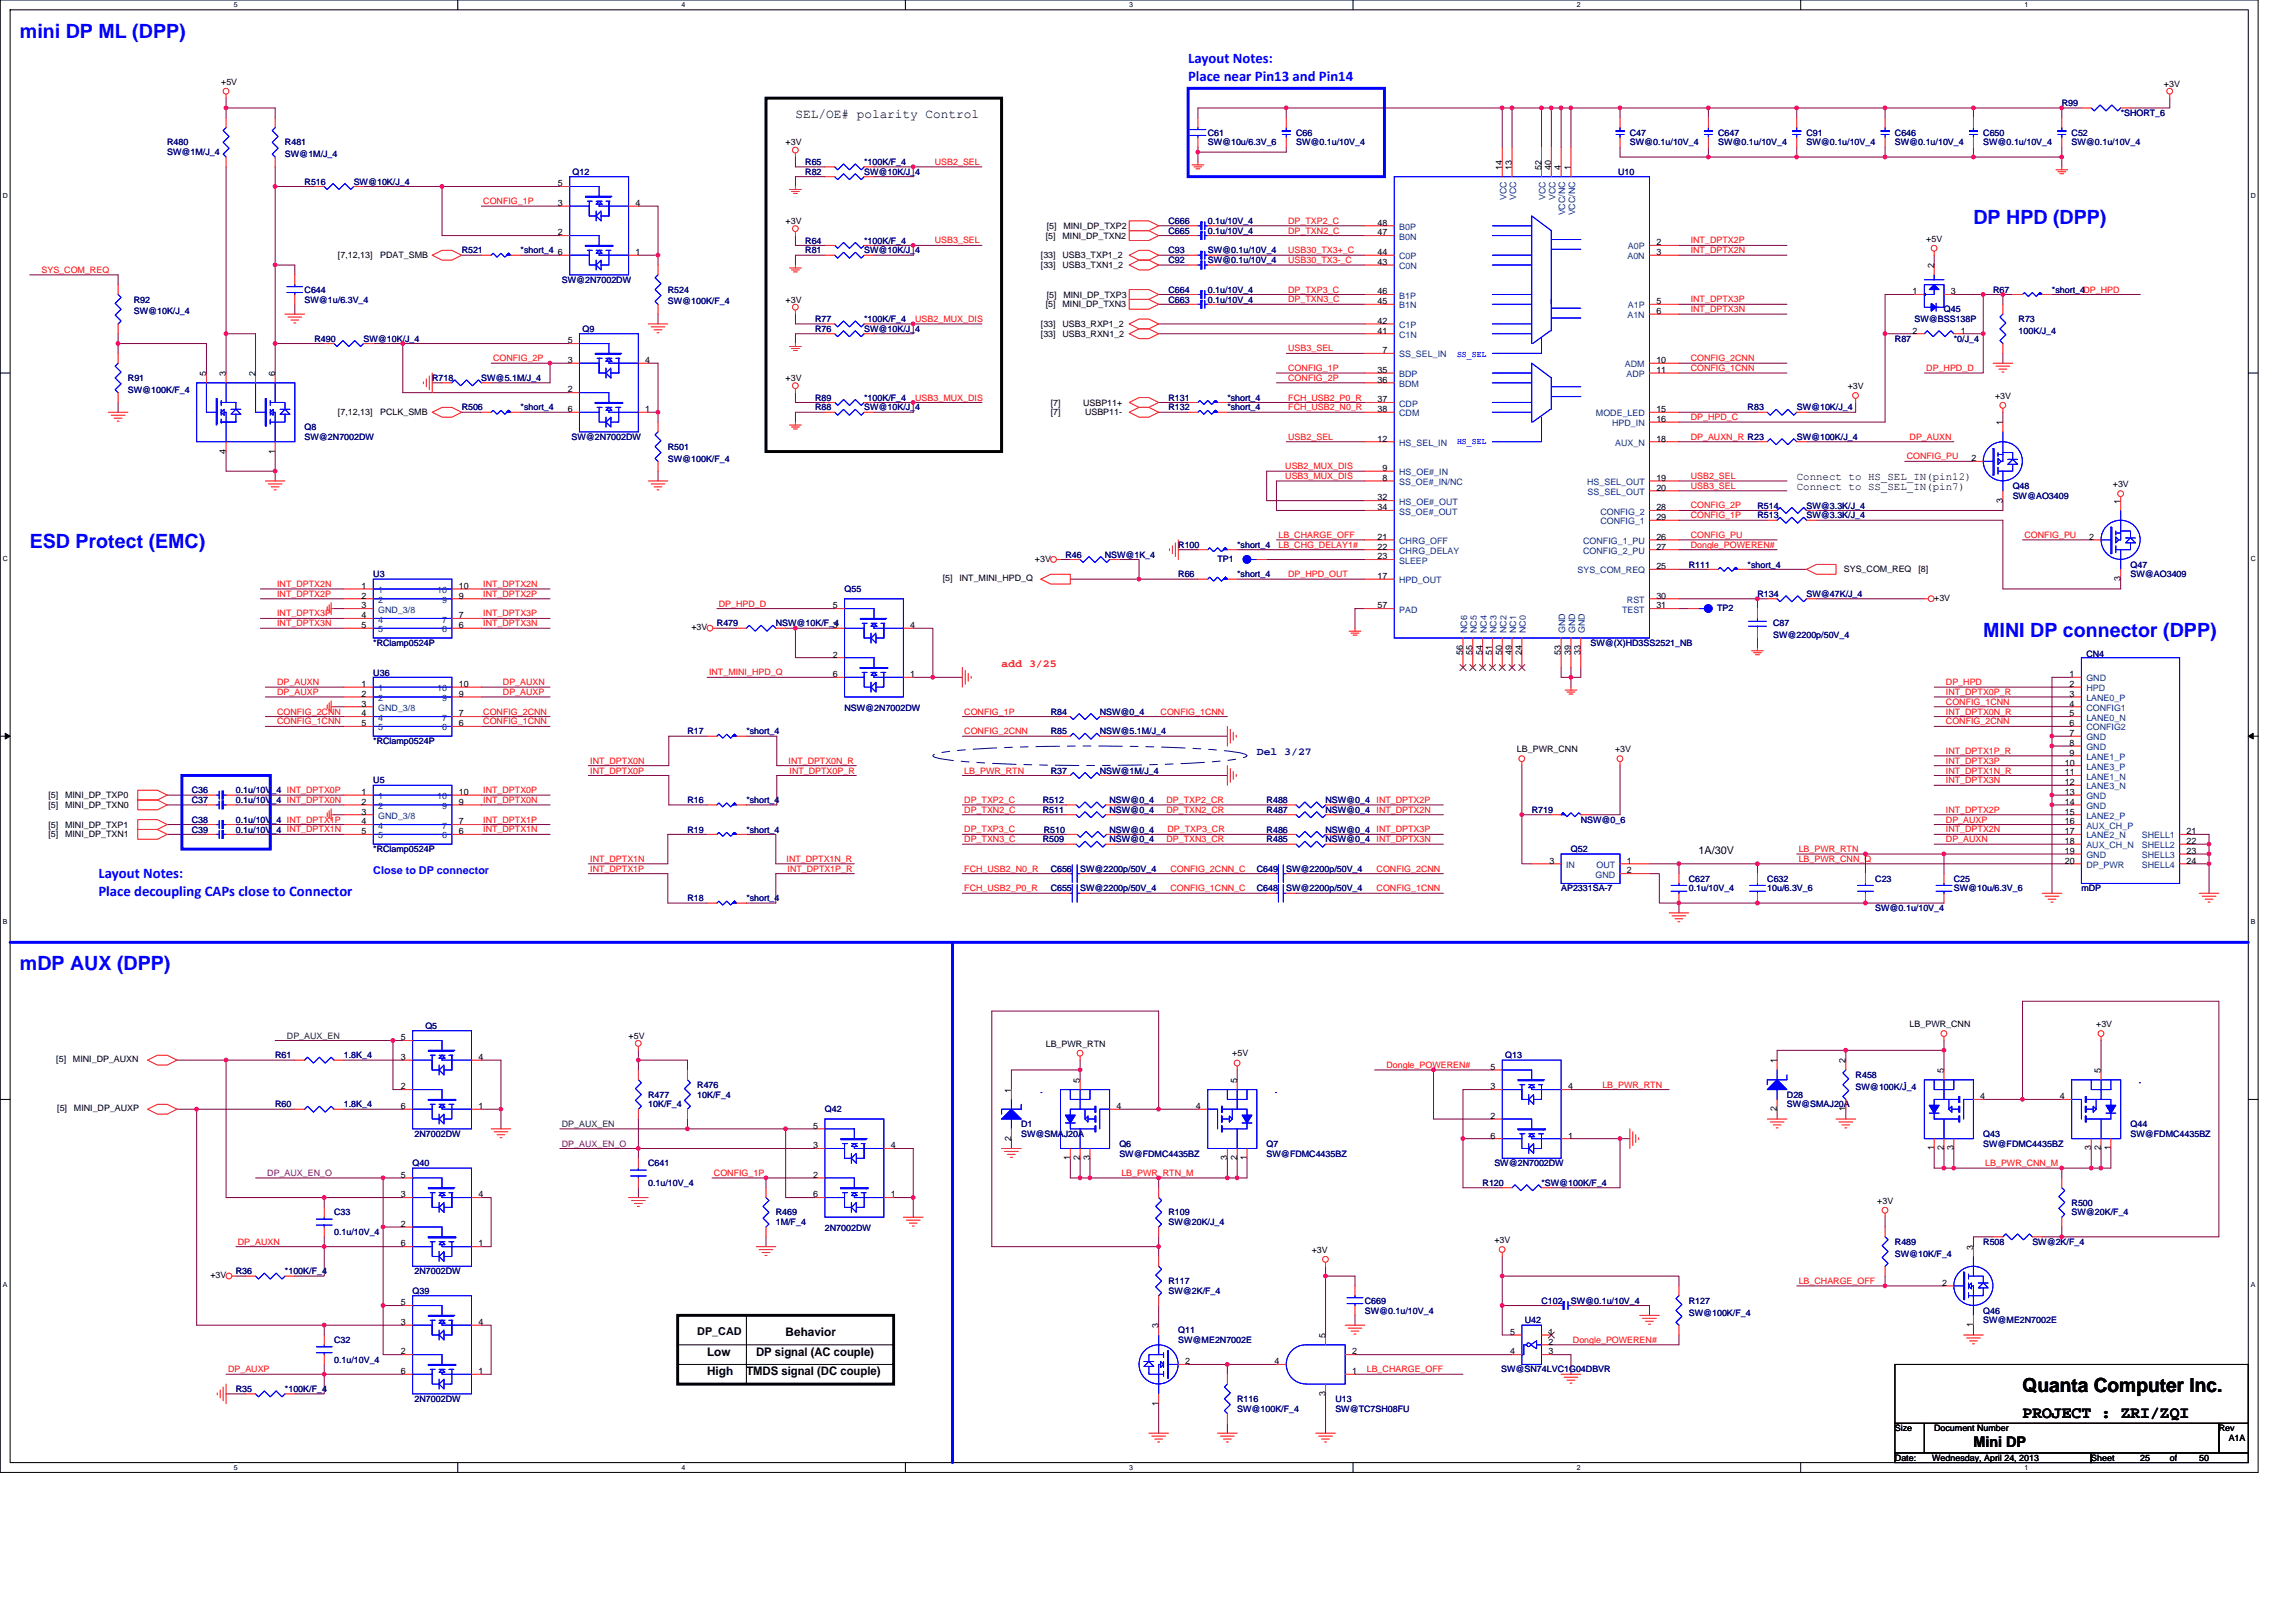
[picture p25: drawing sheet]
<svg xmlns="http://www.w3.org/2000/svg" width="297mm" height="210mm" viewBox="0 0 297 210" stroke-linecap="round" stroke-linejoin="round" font-family="sans-serif">
<defs><g id="words">
<g font-size="2.5" fill="#00f">
<text x="2.6" y="4.9">mini DP ML (DPP)</text>
<text x="255.3" y="29">DP HPD (DPP)</text>
<text x="3.8" y="71">ESD Protect (EMC)</text>
<text x="256.6" y="82.4">MINI DP connector (DPP)</text>
<text x="2.6" y="125.6">mDP AUX (DPP)</text>
</g>
<text font-size="2.5" x="261.7" y="180.1">Quanta Computer Inc.</text>
<text font-size="2.2" x="261.7" y="183.4">PROJECT : ZRI/ZQI</text>
<g font-size="1.9" fill="#00f">
<text x="153.7" y="8.2">Layout Notes:</text>
<text x="153.7" y="10.5">Place near Pin13 and Pin14</text>
<text x="12.7" y="113.6">Layout Notes:</text>
<text x="12.7" y="115.9">Place decoupling CAPs close to Connector</text>
</g>
<text font-size="1.9" x="255.3" y="187.2">Mini DP</text>
<text font-size="1.7" x="102.9" y="15.3">SEL/OE# polarity Control</text>
<g font-size="1.5">
<text x="101.6" y="172.9">Behavior</text>
<text x="91.5" y="175.4">Low</text>
<text x="91.5" y="177.9">High</text>
<text x="96.6" y="177.9">TMDS signal (DC couple)</text>
<text x="97.8" y="175.4">DP signal (AC couple)</text>
</g>
<g font-size="1.4">
<text x="232.4" y="63.4">Connect to SS_SEL_IN(pin7)</text>
<text x="232.4" y="62.1">Connect to HS_SEL_IN(pin12)</text>
<text x="219.7" y="110.5">1A/30V</text>
<text x="90.2" y="172.8">DP_CAD</text>
</g>
<text font-size="1.4" fill="#f00" x="129.6" y="86.3">add 3/25</text>
<text font-size="1.4" fill="#000080" x="162.6" y="97.7">Del 3/27</text>
<text font-size="1.4" fill="#00f" x="48.3" y="113.1">Close to DP connector</text>
<g font-size="1.1">
<text x="28.6" y="10.9">+5V</text>
<text x="279.9" y="11.2">+3V</text>
<text x="101.6" y="18.8">+3V</text>
<text x="194.3" y="22" transform="rotate(-90 194.3 22)">14</text>
<text x="195.6" y="22" transform="rotate(-90 195.6 22)">13</text>
<text x="199.4" y="22" transform="rotate(-90 199.4 22)">52</text>
<text x="200.7" y="22" transform="rotate(-90 200.7 22)">40</text>
<text x="201.9" y="22" transform="rotate(-90 201.9 22)">4</text>
<text x="203.2" y="22" transform="rotate(-90 203.2 22)">1</text>
<text x="72.2" y="24.1">5</text>
<text x="72.2" y="26.6">3</text>
<text x="82.2" y="26.6">4</text>
<text x="101.6" y="29">+3V</text>
<text x="135.4" y="29.6">[5]</text>
<text x="137.6" y="29.6">MINI_DP_TXP2</text>
<text x="178.2" y="29.2">48</text>
<text x="43.7" y="33.4">[7,12,13]</text>
<text x="49.2" y="33.4">PDAT_SMB</text>
<text x="72.2" y="33">6</text>
<text x="72.2" y="30.5">2</text>
<text x="82.2" y="33">1</text>
<text x="134.7" y="34.7">[33]</text>
<text x="134.7" y="33.4">[33]</text>
<text x="135.3" y="30.9">[5]</text>
<text x="137.5" y="30.9">MINI_DP_TXN2</text>
<text x="137.5" y="34.7">USB3_TXN1_2</text>
<text x="137.5" y="33.4">USB3_TXP1_2</text>
<text x="178.2" y="34.3">43</text>
<text x="178.2" y="33">44</text>
<text x="178.2" y="30.5">47</text>
<text x="214.3" y="33">3</text>
<text x="214.3" y="31.7">2</text>
<text x="249.2" y="31.3">+5V</text>
<text x="250.2" y="34.7" transform="rotate(-90 250.2 34.7)">2</text>
<text x="101.6" y="39.1">+3V</text>
<text x="135.3" y="39.8">[5]</text>
<text x="135.4" y="38.5">[5]</text>
<text x="137.5" y="39.8">MINI_DP_TXN3</text>
<text x="137.6" y="38.5">MINI_DP_TXP3</text>
<text x="178.2" y="41.9">42</text>
<text x="178.2" y="39.3">45</text>
<text x="178.2" y="38.1">46</text>
<text x="214.3" y="40.6">6</text>
<text x="214.3" y="39.3">5</text>
<text x="247.4" y="38.1">1</text>
<text x="252.4" y="38.1">3</text>
<text x="73.4" y="44.4">5</text>
<text x="73.4" y="47">3</text>
<text x="83.5" y="47">4</text>
<text x="134.7" y="43.6">[33]</text>
<text x="134.7" y="42.3">[33]</text>
<text x="137.5" y="43.6">USB3_RXN1_2</text>
<text x="137.5" y="42.3">USB3_RXP1_2</text>
<text x="178.2" y="43.2">41</text>
<text x="178.9" y="45.7">7</text>
<text x="214.3" y="47">10</text>
<text x="247.4" y="43.2">2</text>
<text x="253.7" y="43.2">1</text>
<text x="26.7" y="48.6" transform="rotate(-90 26.7 48.6)">5</text>
<text x="29.2" y="48.6" transform="rotate(-90 29.2 48.6)">3</text>
<text x="33" y="48.6" transform="rotate(-90 33 48.6)">2</text>
<text x="35.6" y="48.6" transform="rotate(-90 35.6 48.6)">6</text>
<text x="43.7" y="53.7">[7,12,13]</text>
<text x="49.2" y="53.7">PCLK_SMB</text>
<text x="73.4" y="53.3">6</text>
<text x="73.4" y="50.8">2</text>
<text x="83.5" y="53.3">1</text>
<text x="101.6" y="49.3">+3V</text>
<text x="135.9" y="53.7">[7]</text>
<text x="135.9" y="52.5">[7]</text>
<text x="140.1" y="52.5">USBP11+</text>
<text x="140.4" y="53.7">USBP11-</text>
<text x="178.2" y="48.2">35</text>
<text x="178.2" y="49.5">36</text>
<text x="178.2" y="52">37</text>
<text x="178.2" y="53.3">38</text>
<text x="214.3" y="48.2">11</text>
<text x="214.3" y="53.3">15</text>
<text x="239.1" y="50.3">+3V</text>
<text x="258.1" y="51.6">+3V</text>
<text x="29.2" y="58.7" transform="rotate(-90 29.2 58.7)">4</text>
<text x="35.6" y="58.7" transform="rotate(-90 35.6 58.7)">1</text>
<text x="178.2" y="57.1">12</text>
<text x="214.3" y="54.6">16</text>
<text x="214.3" y="57.1">18</text>
<text x="255.1" y="59.7">2</text>
<text x="259.1" y="55" transform="rotate(-90 259.1 55)">1</text>
<text x="178.2" y="64.7">32</text>
<text x="178.9" y="60.9">9</text>
<text x="178.9" y="62.2">8</text>
<text x="214.3" y="62.2">19</text>
<text x="214.3" y="63.5">20</text>
<text x="259.1" y="65" transform="rotate(-90 259.1 65)">3</text>
<text x="273.3" y="63">+3V</text>
<text x="274.3" y="65.2" transform="rotate(-90 274.3 65.2)">1</text>
<text x="178.2" y="69.8">21</text>
<text x="178.2" y="71.1">22</text>
<text x="178.2" y="66">34</text>
<text x="214.3" y="66">28</text>
<text x="214.3" y="67.3">29</text>
<text x="214.3" y="69.8">26</text>
<text x="214.3" y="71.1">27</text>
<text x="270.3" y="69.8">2</text>
<text x="46.8" y="76.2">1</text>
<text x="46.8" y="77.4">2</text>
<text x="59.3" y="77.4">9</text>
<text x="59.3" y="76.2">10</text>
<text x="122" y="75.2">[5]</text>
<text x="124.1" y="75.2">INT_MINI_HPD_Q</text>
<text x="133.9" y="72.7">+3V</text>
<text x="178.2" y="74.9">17</text>
<text x="178.2" y="72.4">23</text>
<text x="214.3" y="77.4">30</text>
<text x="214.3" y="73.6">25</text>
<text x="238.5" y="74.1">SYS_COM_REQ</text>
<text x="248.2" y="74.1">[8]</text>
<text x="250.2" y="77.7">+3V</text>
<text x="274.3" y="75.2" transform="rotate(-90 274.3 75.2)">3</text>
<text x="46.8" y="78.7">3</text>
<text x="46.8" y="80">4</text>
<text x="46.8" y="81.3">5</text>
<text x="59.3" y="81.3">6</text>
<text x="59.3" y="80">7</text>
<text x="89.4" y="81.6">+3V</text>
<text x="107.7" y="78.7">5</text>
<text x="107.7" y="81.3">3</text>
<text x="117.8" y="81.3">4</text>
<text x="178.2" y="78.7">57</text>
<text x="214.3" y="78.7">31</text>
<text x="46.8" y="88.9">1</text>
<text x="59.3" y="88.9">10</text>
<text x="107.7" y="87.6">6</text>
<text x="107.7" y="85.1">2</text>
<text x="117.8" y="87.6">1</text>
<text x="189.2" y="84.7" transform="rotate(-90 189.2 84.7)">56</text>
<text x="190.5" y="84.7" transform="rotate(-90 190.5 84.7)">55</text>
<text x="191.8" y="84.7" transform="rotate(-90 191.8 84.7)">54</text>
<text x="193.1" y="84.7" transform="rotate(-90 193.1 84.7)">51</text>
<text x="194.3" y="84.7" transform="rotate(-90 194.3 84.7)">50</text>
<text x="195.6" y="84.7" transform="rotate(-90 195.6 84.7)">49</text>
<text x="196.9" y="84.7" transform="rotate(-90 196.9 84.7)">24</text>
<text x="201.9" y="84.7" transform="rotate(-90 201.9 84.7)">53</text>
<text x="203.2" y="84.7" transform="rotate(-90 203.2 84.7)">39</text>
<text x="204.5" y="84.7" transform="rotate(-90 204.5 84.7)">33</text>
<text x="267.8" y="87.6">1</text>
<text x="267.8" y="88.9">2</text>
<text x="46.8" y="90.1">2</text>
<text x="46.8" y="91.4">3</text>
<text x="46.8" y="92.7">4</text>
<text x="46.8" y="94">5</text>
<text x="59.3" y="94">6</text>
<text x="59.3" y="92.7">7</text>
<text x="59.3" y="90.1">9</text>
<text x="267.8" y="90.1">3</text>
<text x="267.8" y="92.7">5</text>
<text x="267.8" y="95.2">7</text>
<text x="267.8" y="91.4">4</text>
<text x="267.8" y="94">6</text>
<text x="196.3" y="97.3">LB_PWR_CNN</text>
<text x="209" y="97.3">+3V</text>
<text x="267.1" y="100.3">11</text>
<text x="267.1" y="99">10</text>
<text x="267.1" y="101.6">12</text>
<text x="267.8" y="97.8">9</text>
<text x="267.8" y="96.5">8</text>
<text x="6.3" y="104.5">[5]</text>
<text x="6.3" y="103.3">[5]</text>
<text x="6.3" y="107.1">[5]</text>
<text x="8.4" y="104.5">MINI_DP_TXN0</text>
<text x="8.4" y="103.3">MINI_DP_TXP0</text>
<text x="8.4" y="107.1">MINI_DP_TXP1</text>
<text x="46.8" y="102.8">1</text>
<text x="46.8" y="104.1">2</text>
<text x="46.8" y="105.4">3</text>
<text x="46.8" y="106.7">4</text>
<text x="46.8" y="107.9">5</text>
<text x="59.3" y="107.9">6</text>
<text x="59.3" y="106.7">7</text>
<text x="59.3" y="104.1">9</text>
<text x="59.3" y="102.8">10</text>
<text x="267.1" y="102.8">13</text>
<text x="267.1" y="105.4">15</text>
<text x="267.1" y="107.9">17</text>
<text x="267.1" y="104.1">14</text>
<text x="267.1" y="106.7">16</text>
<text x="282.9" y="107.9">21</text>
<text x="6.3" y="108.4">[5]</text>
<text x="8.4" y="108.4">MINI_DP_TXN1</text>
<text x="200.4" y="111.7">3</text>
<text x="210.5" y="111.7">1</text>
<text x="210.5" y="113">2</text>
<text x="267.1" y="110.5">19</text>
<text x="267.1" y="109.2">18</text>
<text x="267.1" y="111.7">20</text>
<text x="282.9" y="109.2">22</text>
<text x="282.9" y="110.5">23</text>
<text x="282.9" y="111.7">24</text>
<text x="7.3" y="137.4">[5]</text>
<text x="9.4" y="137.4">MINI_DP_AUXN</text>
<text x="51.9" y="134.6">5</text>
<text x="51.9" y="137.1">3</text>
<text x="61.9" y="137.1">4</text>
<text x="81.3" y="134.4">+5V</text>
<text x="135.3" y="135.4">LB_PWR_RTN</text>
<text x="159.4" y="136.7">+5V</text>
<text x="229.9" y="137.5" transform="rotate(-90 229.9 137.5)">1</text>
<text x="238.8" y="137.5" transform="rotate(-90 238.8 137.5)">2</text>
<text x="247.1" y="132.9">LB_PWR_CNN</text>
<text x="271.2" y="132.9">+3V</text>
<text x="7.4" y="143.8">[5]</text>
<text x="9.6" y="143.8">MINI_DP_AUXP</text>
<text x="51.9" y="143.5">6</text>
<text x="51.9" y="140.9">2</text>
<text x="61.9" y="143.5">1</text>
<text x="130.8" y="141.4" transform="rotate(-90 130.8 141.4)">1</text>
<text x="139.7" y="140.1" transform="rotate(-90 139.7 140.1)">5</text>
<text x="144.4" y="143.5">4</text>
<text x="154.7" y="143.5">4</text>
<text x="160" y="140.1" transform="rotate(-90 160 140.1)">5</text>
<text x="192.8" y="138.4">5</text>
<text x="192.8" y="140.9">3</text>
<text x="202.9" y="140.9">4</text>
<text x="229.9" y="143.8" transform="rotate(-90 229.9 143.8)">2</text>
<text x="238.8" y="143.8" transform="rotate(-90 238.8 143.8)">1</text>
<text x="251.5" y="138.8" transform="rotate(-90 251.5 138.8)">5</text>
<text x="256.2" y="142.2">4</text>
<text x="266.5" y="142.2">4</text>
<text x="271.8" y="138.8" transform="rotate(-90 271.8 138.8)">5</text>
<text x="105.2" y="146">5</text>
<text x="105.2" y="148.6">3</text>
<text x="115.2" y="148.6">4</text>
<text x="130.8" y="147.6" transform="rotate(-90 130.8 147.6)">2</text>
<text x="192.8" y="147.3">6</text>
<text x="192.8" y="144.8">2</text>
<text x="202.9" y="147.3">1</text>
<text x="250.2" y="148.8" transform="rotate(-90 250.2 148.8)">1</text>
<text x="251.5" y="148.8" transform="rotate(-90 251.5 148.8)">2</text>
<text x="252.7" y="148.8" transform="rotate(-90 252.7 148.8)">3</text>
<text x="270.5" y="148.8" transform="rotate(-90 270.5 148.8)">3</text>
<text x="271.8" y="148.8" transform="rotate(-90 271.8 148.8)">2</text>
<text x="273.1" y="148.8" transform="rotate(-90 273.1 148.8)">1</text>
<text x="51.9" y="152.4">5</text>
<text x="51.9" y="154.9">3</text>
<text x="61.9" y="154.9">4</text>
<text x="105.2" y="154.9">6</text>
<text x="105.2" y="152.4">2</text>
<text x="115.2" y="154.9">1</text>
<text x="138.4" y="150.1" transform="rotate(-90 138.4 150.1)">1</text>
<text x="139.7" y="150.1" transform="rotate(-90 139.7 150.1)">2</text>
<text x="141" y="150.1" transform="rotate(-90 141 150.1)">3</text>
<text x="158.8" y="150.1" transform="rotate(-90 158.8 150.1)">3</text>
<text x="160" y="150.1" transform="rotate(-90 160 150.1)">2</text>
<text x="161.3" y="150.1" transform="rotate(-90 161.3 150.1)">1</text>
<text x="242.9" y="155.7">+3V</text>
<text x="51.9" y="161.3">6</text>
<text x="51.9" y="158.7">2</text>
<text x="61.9" y="161.3">1</text>
<text x="193.3" y="160.8">+3V</text>
<text x="255.3" y="161.7" transform="rotate(-90 255.3 161.7)">3</text>
<text x="27.2" y="165.4">+3V</text>
<text x="169.7" y="162.1">+3V</text>
<text x="251.2" y="166.3">2</text>
<text x="51.9" y="168.9">5</text>
<text x="51.9" y="171.4">3</text>
<text x="61.9" y="171.4">4</text>
<text x="149.9" y="171.8" transform="rotate(-90 149.9 171.8)">3</text>
<text x="171.5" y="173.1" transform="rotate(-90 171.5 173.1)">5</text>
<text x="195.4" y="172.7">5</text>
<text x="200.3" y="172.7">1</text>
<text x="200.3" y="174">2</text>
<text x="255.3" y="171.7" transform="rotate(-90 255.3 171.7)">1</text>
<text x="51.9" y="177.8">6</text>
<text x="51.9" y="175.2">2</text>
<text x="61.9" y="177.8">1</text>
<text x="153.3" y="176.5">2</text>
<text x="164.9" y="176.5">4</text>
<text x="174.9" y="175.2">2</text>
<text x="174.9" y="177.8">1</text>
<text x="195.4" y="175.2">4</text>
<text x="200.3" y="175.2">3</text>
<text x="149.9" y="181.9" transform="rotate(-90 149.9 181.9)">1</text>
<text x="171.5" y="180.6" transform="rotate(-90 171.5 180.6)">3</text>
<text x="245.1" y="185.2">Size</text>
<text x="250.2" y="185.2">Document Number</text>
<text x="287.1" y="185.2">Rev</text>
<text x="245.1" y="189">Date:</text>
<text x="250" y="189">Wednesday, April 24, 2013</text>
<text x="270.5" y="189">Sheet</text>
<text x="276.9" y="189">25</text>
<text x="280.7" y="189">of</text>
<text x="284.5" y="189">50</text>
<text x="288.3" y="186.5">A1A</text>
</g>
<g font-size="1.1" fill="#000080">
<text x="156.2" y="17.5">C61</text>
<text x="167.7" y="17.5">C66</text>
<text x="210.9" y="17.5">C47</text>
<text x="222.3" y="17.5">C647</text>
<text x="233.7" y="17.5">C91</text>
<text x="245.1" y="17.5">C646</text>
<text x="256.6" y="17.5">C650</text>
<text x="266.7" y="13.7">R99</text>
<text x="268" y="17.5">C52</text>
<text x="274.4" y="15">*SHORT_6</text>
<text x="21.6" y="18.8">R480</text>
<text x="21.6" y="20.1">SW@1M/J_4</text>
<text x="36.9" y="18.8">R481</text>
<text x="36.9" y="20.3">SW@1M/J_4</text>
<text x="39.4" y="23.9">R516</text>
<text x="45.8" y="23.9">SW@10K/J_4</text>
<text x="74.1" y="22.6">Q12</text>
<text x="104.2" y="21.4">R65</text>
<text x="104.2" y="22.6">R82</text>
<text x="111.8" y="21.4">*100K/F_4</text>
<text x="111.8" y="22.6">SW@10K/J_4</text>
<text x="156.2" y="18.8">SW@10u/6.3V_6</text>
<text x="167.7" y="18.8">SW@0.1u/10V_4</text>
<text x="209.3" y="22.6">U10</text>
<text x="210.9" y="18.8">SW@0.1u/10V_4</text>
<text x="222.3" y="18.8">SW@0.1u/10V_4</text>
<text x="233.7" y="18.8">SW@0.1u/10V_4</text>
<text x="245.1" y="18.8">SW@0.1u/10V_4</text>
<text x="256.6" y="18.8">SW@0.1u/10V_4</text>
<text x="268" y="18.8">SW@0.1u/10V_4</text>
<text x="151.2" y="29">C666</text>
<text x="156.2" y="29">0.1u/10V_4</text>
<text x="59.7" y="32.8">R521</text>
<text x="67.3" y="32.8">*short_4</text>
<text x="104.2" y="32.8">R81</text>
<text x="104.2" y="31.5">R64</text>
<text x="111.8" y="32.8">SW@10K/J_4</text>
<text x="111.8" y="31.5">*100K/F_4</text>
<text x="151.2" y="32.8">C93</text>
<text x="151.2" y="34.1">C92</text>
<text x="151.2" y="30.2">C665</text>
<text x="156.2" y="30.2">0.1u/10V_4</text>
<text x="156.2" y="32.8">SW@0.1u/10V_4</text>
<text x="156.2" y="34.1">SW@0.1u/10V_4</text>
<text x="17.3" y="39.1">R92</text>
<text x="17.3" y="40.7">SW@10K/J_4</text>
<text x="39.4" y="37.9">C644</text>
<text x="39.4" y="39.1">SW@1u/6.3V_4</text>
<text x="72.7" y="36.6">SW@2N7002DW</text>
<text x="86.4" y="37.9">R524</text>
<text x="86.4" y="39.4">SW@100K/F_4</text>
<text x="105.4" y="41.7">R77</text>
<text x="111.8" y="41.7">*100K/F_4</text>
<text x="151.2" y="39.1">C663</text>
<text x="151.2" y="37.9">C664</text>
<text x="156.2" y="39.1">0.1u/10V_4</text>
<text x="156.2" y="37.9">0.1u/10V_4</text>
<text x="247.7" y="41.7">SW@BSS138P</text>
<text x="251.5" y="40.4">Q45</text>
<text x="257.8" y="37.9">R67</text>
<text x="261.2" y="41.7">R73</text>
<text x="265.5" y="37.9">*short_4DP_HPD</text>
<text x="40.7" y="44.2">R490</text>
<text x="47" y="44.2">SW@10K/J_4</text>
<text x="75.3" y="42.9">Q9</text>
<text x="105.4" y="42.9">R76</text>
<text x="111.8" y="42.9">SW@10K/J_4</text>
<text x="245.1" y="44.2">R87</text>
<text x="252.8" y="44.2">*0/J_4</text>
<text x="261.2" y="43.2">100K/J_4</text>
<text x="16.5" y="49.3">R91</text>
<text x="16.5" y="50.8">SW@100K/F_4</text>
<text x="55.9" y="49.3">R718</text>
<text x="59.7" y="53.1">R506</text>
<text x="62.3" y="49.3">SW@5.1M/J_4</text>
<text x="67.3" y="53.1">*short_4</text>
<text x="105.4" y="53.1">R88</text>
<text x="105.4" y="51.8">R89</text>
<text x="111.8" y="53.1">SW@10K/J_4</text>
<text x="111.8" y="51.8">*100K/F_4</text>
<text x="151.2" y="51.8">R131</text>
<text x="151.2" y="53.1">R132</text>
<text x="158.8" y="51.8">*short_4</text>
<text x="158.8" y="53.1">*short_4</text>
<text x="226.1" y="53.1">R83</text>
<text x="232.4" y="53.1">SW@10K/J_4</text>
<text x="39.4" y="55.6">Q8</text>
<text x="39.4" y="56.9">SW@2N7002DW</text>
<text x="74" y="56.9">SW@2N7002DW</text>
<text x="86.4" y="58.2">R501</text>
<text x="86.4" y="59.7">SW@100K/F_4</text>
<text x="232.4" y="56.9">SW@100K/J_4</text>
<text x="227.4" y="65.8">R514</text>
<text x="233.7" y="65.8">SW@3.3K/J_4</text>
<text x="260.4" y="63.3">Q48</text>
<text x="260.4" y="64.5">SW@AO3409</text>
<text x="152.4" y="70.9">R100</text>
<text x="160.1" y="70.9">*short_4</text>
<text x="227.4" y="67.1">R513</text>
<text x="233.7" y="67.1">SW@3.3K/J_4</text>
<text x="48.3" y="74.7">U3</text>
<text x="109.3" y="76.6">Q55</text>
<text x="137.8" y="72.2">R46</text>
<text x="142.9" y="72.2">NSW@1K_4</text>
<text x="152.4" y="74.7">R66</text>
<text x="157.5" y="72.7">TP1</text>
<text x="160.1" y="74.7">*short_4</text>
<text x="218.5" y="73.4">R111</text>
<text x="226.1" y="73.4">*short_4</text>
<text x="227.4" y="77.2">R134</text>
<text x="233.7" y="77.2">SW@47K/J_4</text>
<text x="275.6" y="73.4">Q47</text>
<text x="275.6" y="74.7">SW@AO3409</text>
<text x="48.3" y="83.6">*RClamp0524P</text>
<text x="92.7" y="81">R479</text>
<text x="100.4" y="81">NSW@10K/F_4</text>
<text x="205.8" y="83.6">SW@(X)HD3SS2521_NB</text>
<text x="222.2" y="79">TP2</text>
<text x="229.4" y="81">C87</text>
<text x="229.4" y="82.6">SW@2200p/50V_4</text>
<text x="48.3" y="87.4">U36</text>
<text x="269.9" y="85">CN4</text>
<text x="88.9" y="95">R17</text>
<text x="96.6" y="95">*short_4</text>
<text x="109.3" y="92">NSW@2N7002DW</text>
<text x="135.9" y="95">R85</text>
<text x="135.9" y="92.5">R84</text>
<text x="142.3" y="95">NSW@5.1M/J_4</text>
<text x="142.3" y="92.5">NSW@0_4</text>
<text x="48.3" y="101.4">U5</text>
<text x="48.3" y="96.3">*RClamp0524P</text>
<text x="135.9" y="100.1">R37</text>
<text x="142.3" y="100.1">NSW@1M/J_4</text>
<text x="24.8" y="107.7">C39</text>
<text x="24.8" y="106.4">C38</text>
<text x="24.8" y="103.9">C37</text>
<text x="24.8" y="102.6">C36</text>
<text x="30.5" y="107.7">0.1u/10V_4 INT_DPTX1N</text>
<text x="30.5" y="106.4">0.1u/10V_4 INT_DPTX1P</text>
<text x="30.5" y="103.9">0.1u/10V_4 INT_DPTX0N</text>
<text x="30.5" y="102.6">0.1u/10V_4 INT_DPTX0P</text>
<text x="88.9" y="107.7">R19</text>
<text x="88.9" y="103.9">R16</text>
<text x="96.6" y="107.7">*short_4</text>
<text x="96.6" y="103.9">*short_4</text>
<text x="134.9" y="103.9">R512</text>
<text x="134.9" y="105.2">R511</text>
<text x="135" y="107.7">R510</text>
<text x="143.5" y="107.7">NSW@0_4</text>
<text x="143.5" y="103.9">NSW@0_4</text>
<text x="143.5" y="105.2">NSW@0_4</text>
<text x="163.9" y="103.9">R488</text>
<text x="163.9" y="107.7">R486</text>
<text x="163.9" y="105.2">R487</text>
<text x="171.5" y="103.9">NSW@0_4</text>
<text x="171.5" y="107.7">NSW@0_4</text>
<text x="171.5" y="105.2">NSW@0_4</text>
<text x="198.2" y="105.2">R719</text>
<text x="204.5" y="106.4">NSW@0_6</text>
<text x="48.3" y="110.3">*RClamp0524P</text>
<text x="134.9" y="109">R509</text>
<text x="135.9" y="112.8">C656</text>
<text x="139.7" y="112.8">SW@2200p/50V_4</text>
<text x="143.5" y="109">NSW@0_4</text>
<text x="162.6" y="112.8">C649</text>
<text x="163.9" y="109">R485</text>
<text x="166.4" y="112.8">SW@2200p/50V_4</text>
<text x="171.5" y="109">NSW@0_4</text>
<text x="203.2" y="110.3">Q52</text>
<text x="88.9" y="116.6">R18</text>
<text x="96.6" y="116.6">*short_4</text>
<text x="135.9" y="115.3">C655</text>
<text x="139.7" y="115.3">SW@2200p/50V_4</text>
<text x="162.6" y="115.3">C648</text>
<text x="166.4" y="115.3">SW@2200p/50V_4</text>
<text x="202" y="115.3">AP2331SA-7</text>
<text x="218.5" y="114.1">C627</text>
<text x="218.5" y="115.3">0.1u/10V_4</text>
<text x="228.6" y="114.1">C632</text>
<text x="228.6" y="115.3">10u/6.3V_6</text>
<text x="242.6" y="114.1">C23</text>
<text x="242.6" y="117.9">SW@0.1u/10V_4</text>
<text x="252.8" y="114.1">C25</text>
<text x="252.8" y="115.3">SW@10u/6.3V_6</text>
<text x="269.3" y="115.3">mDP</text>
<text x="35.6" y="136.9">R61</text>
<text x="44.5" y="136.9">1.8K_4</text>
<text x="55" y="133.1">Q5</text>
<text x="194.7" y="136.9">Q13</text>
<text x="35.6" y="143.3">R60</text>
<text x="44.5" y="143.3">1.8K_4</text>
<text x="83.9" y="142">R477</text>
<text x="83.9" y="143.3">10K/F_4</text>
<text x="90.2" y="140.7">R476</text>
<text x="90.2" y="142">10K/F_4</text>
<text x="106.7" y="143.9">Q42</text>
<text x="231.2" y="142">D28</text>
<text x="231.2" y="143.3">SW@SMAJ20A</text>
<text x="240.1" y="139.5">R458</text>
<text x="240.1" y="141">SW@100K/J_4</text>
<text x="53.6" y="147.1">2N7002DW</text>
<text x="132.1" y="145.8">D1</text>
<text x="132.1" y="147.1">SW@SMAJ20A</text>
<text x="144.8" y="148.4">Q6</text>
<text x="144.8" y="149.6">SW@FDMC4435BZ</text>
<text x="163.9" y="148.4">Q7</text>
<text x="163.9" y="149.6">SW@FDMC4435BZ</text>
<text x="256.6" y="147.1">Q43</text>
<text x="256.6" y="148.4">SW@FDMC4435BZ</text>
<text x="275.6" y="145.8">Q44</text>
<text x="275.6" y="147.1">SW@FDMC4435BZ</text>
<text x="53.4" y="150.9">Q40</text>
<text x="83.9" y="150.9">C641</text>
<text x="83.9" y="153.4">0.1u/10V_4</text>
<text x="191.8" y="153.4">R120</text>
<text x="193.3" y="150.9">SW@2N7002DW</text>
<text x="199.4" y="153.4">*SW@100K/F_4</text>
<text x="268" y="156">R500</text>
<text x="43.2" y="157.2">C33</text>
<text x="43.2" y="159.8">0.1u/10V_4</text>
<text x="100.4" y="157.2">R469</text>
<text x="100.4" y="158.5">1M/F_4</text>
<text x="106.7" y="159.3">2N7002DW</text>
<text x="151.2" y="157.2">R109</text>
<text x="151.2" y="158.5">SW@20K/J_4</text>
<text x="245.1" y="161.1">R489</text>
<text x="256.6" y="161.1">R508</text>
<text x="262.9" y="161.1">SW@2K/F_4</text>
<text x="268" y="157.2">SW@20K/F_4</text>
<text x="30.5" y="164.9">R36</text>
<text x="36.9" y="164.9">*100K/F_4</text>
<text x="53.4" y="167.4">Q39</text>
<text x="53.6" y="164.9">2N7002DW</text>
<text x="151.2" y="166.1">R117</text>
<text x="151.2" y="167.4">SW@2K/F_4</text>
<text x="245.1" y="162.6">SW@10K/F_4</text>
<text x="43.2" y="173.8">C32</text>
<text x="152.4" y="172.5">Q11</text>
<text x="152.4" y="173.8">SW@ME2N7002E</text>
<text x="176.6" y="168.7">C669</text>
<text x="176.6" y="169.9">SW@0.1u/10V_4</text>
<text x="197.3" y="171.2">U42</text>
<text x="199.4" y="168.7">C102</text>
<text x="203.2" y="168.7">SW@0.1u/10V_4</text>
<text x="218.5" y="168.7">R127</text>
<text x="218.5" y="170.2">SW@100K/F_4</text>
<text x="256.6" y="169.9">Q46</text>
<text x="256.6" y="171.2">SW@ME2N7002E</text>
<text x="43.2" y="176.3">0.1u/10V_4</text>
<text x="194.2" y="177.6">SW@SN74LVC1G04DBVR</text>
<text x="30.5" y="180.1">R35</text>
<text x="36.9" y="180.1">*100K/F_4</text>
<text x="53.6" y="181.4">2N7002DW</text>
<text x="160.1" y="181.4">R116</text>
<text x="160.1" y="182.6">SW@100K/F_4</text>
<text x="172.8" y="181.4">U13</text>
<text x="172.8" y="182.6">SW@TC7SH08FU</text>
</g>
<g font-size="1.1" fill="#f00">
<text x="120.9" y="21.3">USB2_SEL</text>
<text x="62.5" y="26.4">CONFIG_1P</text>
<text x="166.7" y="29">DP_TXP2_C</text>
<text x="5.4" y="35.3">SYS_COM_REQ</text>
<text x="120.9" y="31.5">USB3_SEL</text>
<text x="166.7" y="30.2">DP_TXN2_C</text>
<text x="166.7" y="34">USB30_TX3-_C</text>
<text x="166.7" y="32.8">USB30_TX3+_C</text>
<text x="218.7" y="32.8">INT_DPTX2N</text>
<text x="218.7" y="31.5">INT_DPTX2P</text>
<text x="118.4" y="41.7">USB2_MUX_DIS</text>
<text x="166.7" y="39.1">DP_TXN3_C</text>
<text x="166.7" y="37.8">DP_TXP3_C</text>
<text x="218.7" y="39.1">INT_DPTX3P</text>
<text x="218.7" y="40.4">INT_DPTX3N</text>
<text x="63.8" y="46.7">CONFIG_2P</text>
<text x="166.7" y="45.5">USB3_SEL</text>
<text x="218.7" y="46.7">CONFIG_2CNN</text>
<text x="118.4" y="51.8">USB3_MUX_DIS</text>
<text x="166.7" y="51.8">FCH_USB2_P0_R</text>
<text x="166.7" y="53.1">FCH_USB2_N0_R</text>
<text x="166.7" y="48">CONFIG_1P</text>
<text x="166.7" y="49.3">CONFIG_2P</text>
<text x="218.7" y="48">CONFIG_1CNN</text>
<text x="249.2" y="48">DP_HPD_D</text>
<text x="166.7" y="56.9">USB2_SEL</text>
<text x="218.7" y="56.9">DP_AUXN_R R23</text>
<text x="218.7" y="54.4">DP_HPD_C</text>
<text x="246.7" y="59.4">CONFIG_PU</text>
<text x="247.1" y="56.9">DP_AUXN</text>
<text x="166.3" y="60.7">USB2_MUX_DIS</text>
<text x="166.3" y="62">USB3_MUX_DIS</text>
<text x="218.7" y="62">USB2_SEL</text>
<text x="218.7" y="65.8">CONFIG_2P</text>
<text x="218.7" y="63.2">USB3_SEL</text>
<text x="165.4" y="70.9">LB_CHG_DELAY1#</text>
<text x="165.4" y="69.6">LB_CHARGE_OFF</text>
<text x="218.7" y="69.6">CONFIG_PU</text>
<text x="218.7" y="67.1">CONFIG_1P</text>
<text x="218.7" y="70.9">Dongle_POWEREN#</text>
<text x="261.9" y="69.6">CONFIG_PU</text>
<text x="35.9" y="75.9">INT_DPTX2N</text>
<text x="35.9" y="77.2">INT_DPTX2P</text>
<text x="62.5" y="77.2">INT_DPTX2P</text>
<text x="62.5" y="75.9">INT_DPTX2N</text>
<text x="166.7" y="74.7">DP_HPD_OUT</text>
<text x="35.9" y="81">INT_DPTX3N</text>
<text x="35.9" y="79.8">INT_DPTX3P</text>
<text x="62.5" y="81">INT_DPTX3N</text>
<text x="62.5" y="79.8">INT_DPTX3P</text>
<text x="93" y="78.5">DP_HPD_D</text>
<text x="35.9" y="89.9">DP_AUXP</text>
<text x="35.9" y="88.6">DP_AUXN</text>
<text x="65.1" y="89.9">DP_AUXP</text>
<text x="65.1" y="88.6">DP_AUXN</text>
<text x="91.7" y="87.4">INT_MINI_HPD_Q</text>
<text x="251.8" y="89.9">INT_DPTX0P_R</text>
<text x="251.8" y="88.6">DP_HPD</text>
<text x="35.9" y="93.7">CONFIG_1CNN</text>
<text x="35.9" y="92.5">CONFIG_2CNN</text>
<text x="62.5" y="92.5">CONFIG_2CNN</text>
<text x="62.5" y="93.7">CONFIG_1CNN</text>
<text x="124.8" y="92.5">CONFIG_1P</text>
<text x="124.8" y="95">CONFIG_2CNN</text>
<text x="150.2" y="92.5">CONFIG_1CNN</text>
<text x="251.8" y="91.2">CONFIG_1CNN</text>
<text x="251.8" y="92.5">INT_DPTX0N_R</text>
<text x="251.8" y="93.7">CONFIG_2CNN</text>
<text x="76.4" y="98.8">INT_DPTX0N</text>
<text x="76.4" y="100.1">INT_DPTX0P</text>
<text x="102" y="98.8">INT_DPTX0N_R</text>
<text x="102.1" y="100.1">INT_DPTX0P_R</text>
<text x="124.8" y="100.1">LB_PWR_RTN</text>
<text x="251.8" y="100.1">INT_DPTX1N_R</text>
<text x="251.8" y="97.5">INT_DPTX1P_R</text>
<text x="251.8" y="101.3">INT_DPTX3N</text>
<text x="251.8" y="98.8">INT_DPTX3P</text>
<text x="62.5" y="102.6">INT_DPTX0P</text>
<text x="62.5" y="103.9">INT_DPTX0N</text>
<text x="62.5" y="106.4">INT_DPTX1P</text>
<text x="62.5" y="107.7">INT_DPTX1N</text>
<text x="124.8" y="103.9">DP_TXP2_C</text>
<text x="124.8" y="105.2">DP_TXN2_C</text>
<text x="124.8" y="107.7">DP_TXP3_C</text>
<text x="150.9" y="103.9">DP_TXP2_CR</text>
<text x="150.9" y="105.2">DP_TXN2_CR</text>
<text x="151" y="107.7">DP_TXP3_CR</text>
<text x="178.1" y="105.2">INT_DPTX2N</text>
<text x="178.1" y="103.9">INT_DPTX2P</text>
<text x="178.1" y="107.7">INT_DPTX3P</text>
<text x="251.8" y="106.4">DP_AUXP</text>
<text x="251.8" y="107.7">INT_DPTX2N</text>
<text x="251.8" y="105.2">INT_DPTX2P</text>
<text x="76.4" y="112.8">INT_DPTX1P</text>
<text x="76.4" y="111.5">INT_DPTX1N</text>
<text x="101.8" y="111.5">INT_DPTX1N_R</text>
<text x="101.9" y="112.8">INT_DPTX1P_R</text>
<text x="124.8" y="109">DP_TXN3_C</text>
<text x="124.8" y="112.8">FCH_USB2_N0_R</text>
<text x="150.9" y="109">DP_TXN3_CR</text>
<text x="151.4" y="112.8">CONFIG_2CNN_C</text>
<text x="178.1" y="109">INT_DPTX3N</text>
<text x="178.1" y="112.8">CONFIG_2CNN</text>
<text x="232.7" y="110.2">LB_PWR_RTN</text>
<text x="232.7" y="111.5">LB_PWR_CNN_Q</text>
<text x="251.8" y="109">DP_AUXN</text>
<text x="124.8" y="115.3">FCH_USB2_P0_R</text>
<text x="151.4" y="115.3">CONFIG_1CNN_C</text>
<text x="178.1" y="115.3">CONFIG_1CNN</text>
<text x="179.4" y="138.2">Dongle_POWEREN#</text>
<text x="207.3" y="140.7">LB_PWR_RTN</text>
<text x="92.4" y="152.1">CONFIG_1P</text>
<text x="145.1" y="152.1">LB_PWR_RTN_M</text>
<text x="256.8" y="150.9">LB_PWR_CNN_M</text>
<text x="30.8" y="161">DP_AUXN</text>
<text x="232.7" y="166.1">LB_CHARGE_OFF</text>
<text x="203.5" y="173.7">Dongle_POWEREN#</text>
<text x="29.5" y="177.5">DP_AUXP</text>
<text x="176.8" y="177.5">LB_CHARGE_OFF</text>
</g>
<g font-size="1.1" fill="#004080">
<text x="181" y="29.7">B0P</text>
<text x="194.9" y="25.9" transform="rotate(-90 194.9 25.9)">VCC</text>
<text x="196.1" y="25.9" transform="rotate(-90 196.1 25.9)">VCC</text>
<text x="200" y="25.9" transform="rotate(-90 200 25.9)">VCC</text>
<text x="201.2" y="25.9" transform="rotate(-90 201.2 25.9)">VCC</text>
<text x="202.5" y="27.9" transform="rotate(-90 202.5 27.9)">VCC/NC</text>
<text x="203.8" y="27.9" transform="rotate(-90 203.8 27.9)">VCC/NC</text>
<text x="181" y="34.8">C0N</text>
<text x="181" y="33.5">C0P</text>
<text x="181" y="31">B0N</text>
<text x="210.5" y="33.5">A0N</text>
<text x="210.6" y="32.3">A0P</text>
<text x="181" y="39.9">B1N</text>
<text x="181" y="38.6">B1P</text>
<text x="210.5" y="41.2">A1N</text>
<text x="210.6" y="39.9">A1P</text>
<text x="181" y="46.2">SS_SEL_IN</text>
<text x="181" y="43.7">C1N</text>
<text x="181" y="42.4">C1P</text>
<text x="210.2" y="47.5">ADM</text>
<text x="181" y="48.8">BDP</text>
<text x="181" y="50.1">BDM</text>
<text x="181" y="52.6">CDP</text>
<text x="181" y="53.9">CDM</text>
<text x="206.5" y="53.9">MODE_LED</text>
<text x="210.4" y="48.8">ADP</text>
<text x="181" y="57.7">HS_SEL_IN</text>
<text x="208.6" y="55.1">HPD_IN</text>
<text x="209" y="57.7">AUX_N</text>
<text x="181" y="61.5">HS_OE#_IN</text>
<text x="181" y="62.8">SS_OE#_IN/NC</text>
<text x="181" y="65.3">HS_OE#_OUT</text>
<text x="205.3" y="62.8">HS_SEL_OUT</text>
<text x="205.4" y="64">SS_SEL_OUT</text>
<text x="181" y="70.4">CHRG_OFF</text>
<text x="181" y="71.6">CHRG_DELAY</text>
<text x="181" y="66.6">SS_OE#_OUT</text>
<text x="204.8" y="70.4">CONFIG_1_PU</text>
<text x="204.8" y="71.6">CONFIG_2_PU</text>
<text x="207" y="66.6">CONFIG_2</text>
<text x="207" y="67.8">CONFIG_1</text>
<text x="48.9" y="76.7">1</text>
<text x="48.9" y="78">2</text>
<text x="56.6" y="76.7">10</text>
<text x="57.2" y="78">9</text>
<text x="181" y="75.5">HPD_OUT</text>
<text x="181" y="72.9">SLEEP</text>
<text x="204.1" y="74.2">SYS_COM_REQ</text>
<text x="210.5" y="78">RST</text>
<text x="48.9" y="79.3">GND_3/8</text>
<text x="48.9" y="80.5">4</text>
<text x="48.9" y="81.8">5</text>
<text x="57.2" y="81.8">6</text>
<text x="57.2" y="80.5">7</text>
<text x="181" y="79.3">PAD</text>
<text x="189.8" y="81.9" transform="rotate(-90 189.8 81.9)">NC6</text>
<text x="191.1" y="81.9" transform="rotate(-90 191.1 81.9)">NC5</text>
<text x="192.3" y="81.9" transform="rotate(-90 192.3 81.9)">NC4</text>
<text x="193.6" y="81.9" transform="rotate(-90 193.6 81.9)">NC3</text>
<text x="194.9" y="81.9" transform="rotate(-90 194.9 81.9)">NC2</text>
<text x="196.1" y="81.9" transform="rotate(-90 196.1 81.9)">NC1</text>
<text x="197.4" y="81.9" transform="rotate(-90 197.4 81.9)">NC0</text>
<text x="202.5" y="81.9" transform="rotate(-90 202.5 81.9)">GND</text>
<text x="203.8" y="81.9" transform="rotate(-90 203.8 81.9)">GND</text>
<text x="205" y="81.9" transform="rotate(-90 205 81.9)">GND</text>
<text x="209.8" y="79.3">TEST</text>
<text x="48.9" y="89.4">1</text>
<text x="56.6" y="89.4">10</text>
<text x="269.9" y="88.2">GND</text>
<text x="269.9" y="89.4">HPD</text>
<text x="48.9" y="90.7">2</text>
<text x="48.9" y="92">GND_3/8</text>
<text x="48.9" y="93.2">4</text>
<text x="48.9" y="94.5">5</text>
<text x="57.2" y="94.5">6</text>
<text x="57.2" y="93.2">7</text>
<text x="57.2" y="90.7">9</text>
<text x="269.9" y="90.7">LANE0_P</text>
<text x="269.9" y="93.2">LANE0_N</text>
<text x="269.9" y="95.8">GND</text>
<text x="269.9" y="92">CONFIG1</text>
<text x="269.9" y="94.5">CONFIG2</text>
<text x="269.9" y="98.3">LANE1_P</text>
<text x="269.9" y="100.9">LANE1_N</text>
<text x="269.9" y="97">GND</text>
<text x="269.9" y="99.6">LANE3_P</text>
<text x="48.9" y="103.4">1</text>
<text x="48.9" y="104.7">2</text>
<text x="48.9" y="105.9">GND_3/8</text>
<text x="48.9" y="107.2">4</text>
<text x="56.6" y="103.4">10</text>
<text x="57.2" y="107.2">7</text>
<text x="57.2" y="104.7">9</text>
<text x="269.9" y="103.4">GND</text>
<text x="269.9" y="105.9">LANE2_P</text>
<text x="269.9" y="102.1">LANE3_N</text>
<text x="269.9" y="104.7">GND</text>
<text x="269.9" y="107.2">AUX_CH_P</text>
<text x="48.9" y="108.5">5</text>
<text x="57.2" y="108.5">6</text>
<text x="202.6" y="112.3">IN</text>
<text x="206.4" y="113.6">GND</text>
<text x="206.5" y="112.3">OUT</text>
<text x="269.9" y="108.5">LANE2_N</text>
<text x="269.9" y="111">GND</text>
<text x="269.9" y="109.7">AUX_CH_N</text>
<text x="269.9" y="112.3">DP_PWR</text>
<text x="277.1" y="108.5">SHELL1</text>
<text x="277.1" y="109.7">SHELL2</text>
<text x="277.1" y="111">SHELL3</text>
<text x="277.1" y="112.3">SHELL4</text>
</g>
<g font-size="1.1" fill="#00f">
<text x="188.5" y="46.1">SS_SEL</text>
<text x="188.5" y="57.4">HS_SEL</text>
</g>
<g font-size="1.1" fill="#008000">
<text x="37.1" y="134.4">DP_AUX_EN</text>
<text x="72.7" y="145.8">DP_AUX_EN</text>
</g>
<g font-size="1.1" fill="#800080">
<text x="72.7" y="148.3">DP_AUX_EN_O</text>
<text x="34.6" y="152.1">DP_AUX_EN_O</text>
</g>
<g font-size=".9">
<text x="30.3" y=".9">5</text>
<text x="88.2" y=".9">4</text>
<text x="146.1" y=".9">3</text>
<text x="204" y=".9">2</text>
<text x="261.9" y=".9">1</text>
<text x=".4" y="25.6">D</text>
<text x="291.2" y="25.6">D</text>
<text x=".4" y="72.6">C</text>
<text x="291.2" y="72.6">C</text>
<text x=".4" y="119.5">B</text>
<text x="291.2" y="119.5">B</text>
<text x=".4" y="166.5">A</text>
<text x="291.2" y="166.5">A</text>
<text x="30.3" y="190.2">5</text>
<text x="88.2" y="190.2">4</text>
<text x="146.1" y="190.2">3</text>
<text x="204" y="190.2">2</text>
<text x="261.9" y="190.2">1</text>
</g>
</g></defs>
<path d="M1.3 1.3h289.6v187.9h-289.6zM292.1 0v190.5h-292.1v-190.5h292.1" fill="none" stroke="#000" stroke-width=".13"/>
<g fill="#fff">
<path d="M30.3 .1h.5v1h-.5z"/>
<path d="M30.3 189.4h.5v1h-.5z"/>
</g>
<path d="M59.2 0v1.3M59.2 189.2v1.3" fill="none" stroke="#000" stroke-width=".13"/>
<g fill="#fff">
<path d="M88.2 .1h.5v1h-.5z"/>
<path d="M88.2 189.4h.5v1h-.5z"/>
</g>
<path d="M117.1 0v1.3M117.1 189.2v1.3" fill="none" stroke="#000" stroke-width=".13"/>
<g fill="#fff">
<path d="M146.1 .1h.5v1h-.5z"/>
<path d="M146.1 189.4h.5v1h-.5z"/>
</g>
<path d="M175 0v1.3M175 189.2v1.3" fill="none" stroke="#000" stroke-width=".13"/>
<g fill="#fff">
<path d="M204 .1h.5v1h-.5z"/>
<path d="M204 189.4h.5v1h-.5z"/>
</g>
<path d="M233 0v1.3M233 189.2v1.3" fill="none" stroke="#000" stroke-width=".13"/>
<g fill="#fff">
<path d="M261.9 .1h.5v1h-.5z"/>
<path d="M261.9 189.4h.5v1h-.5z"/>
<path d="M.4 24.8h.6v1h-.6z"/>
<path d="M291.2 24.8h.6v1h-.6z"/>
<path d="M.4 71.8h.6v.9h-.6z"/>
<path d="M291.2 71.8h.6v.9h-.6z"/>
</g>
<path d="M0 48.3h1.3M290.9 48.3h1.2" fill="none" stroke="#000" stroke-width=".13"/>
<g fill="#fff">
<path d="M.4 118.7h.5v1h-.5z"/>
<path d="M291.2 118.7h.6v1h-.6z"/>
</g>
<path d="M0 95.2h1.3M290.9 95.2h1.2" fill="none" stroke="#000" stroke-width=".13"/>
<path d="M.7 94.9l.6 .3-.6 .4zM290.9 95.2l.6-.3v.7z" fill="#000" stroke="#000" stroke-width=".13"/>
<g fill="#fff">
<path d="M.4 165.7h.5v1h-.5z"/>
<path d="M291.2 165.7h.6v1h-.6z"/>
</g>
<path d="M0 142.2h1.3M290.9 142.2h1.2M87.7 174h27.9M87.7 176.5h27.9M96.6 170.2v8.9M245.1 176.5h45.8v7.6h-45.8zM245.1 184.1h3.9v3.9h-3.9zM245.1 188h25.4v1.2h-25.4zM249 184.1h38.1v3.9h-38.1zM270.5 188h20.4v1.2h-20.4zM287.1 184.1h3.8v3.9h-3.8z" fill="none" stroke="#000" stroke-width=".13"/>
<g fill="none" stroke="#800040" stroke-width=".13">
<path d="M29.2 14h6.4v1.2M29.2 12.7v1.3M29.2 14v1.2M155 19v.7M155 19.7v1.3M166.4 19v.7h-11.4M166.4 14h-11.4v1.2M166.4 14v1.2M166.4 14h27.9M194.3 14h1.3v5M194.3 14v5M195.6 14h3.8v5"/>
<path d="M199.4 14h1.3M200.7 14h1.3M200.7 14v5M202 14v5M202 14h1.2v5M203.2 14h6.4M209.6 19v1.3h11.4M209.6 14h11.4M209.6 14v1.2M221 14v1.2M221 14h11.4M221 19v1.3h11.4"/>
<path d="M232.4 19v1.3M232.4 14v1.2M232.4 14h11.5M243.9 14h11.4M243.9 19v1.3M243.9 14v1.2M255.3 19.1v1.2M255.3 14h11.4M255.3 14v1.2M266.7 14v1.2M266.7 19v1.3M266.7 14h2.6"/>
<path d="M280.7 12.7v1.3h-5.1M3.8 35.6h11.5v1.2M29.2 21.6v21.6h3.9v5.1M35.6 34.3v10.2M35.6 21.6v2.5M35.6 24.1h5.1M35.6 34.3h2.5v1.3M35.6 24.1v10.2M38.1 39.4v1.2M47 24.1h10.2M57.2 24.1h15.2M57.2 24.1v6.4h15.2"/>
<path d="M59.7 33h2.6M62.3 26.7h10.1M67.3 33h5.1M82.6 26.7h2.5v6.3M82.6 33h2.5M85.1 33v1.3M102.9 30.5v1.2h3.8M102.9 20.3v1.3h3.8M106.7 33h-3.8v1.3M106.7 22.9h-3.8v1.2M113.1 31.7h5M113.1 21.6h5"/>
<path d="M118.1 31.7v1.3h-5M118.1 21.6v1.3h-5M118.1 21.6h8.9M118.1 31.7h8.9M149.9 38.1h3.8M149.9 39.4h3.8M149.9 29.2h3.8M149.9 30.5h3.8M149.9 33h3.8M149.9 34.3h3.8M157.5 38.1h19.1M157.5 39.4h19.1"/>
<path d="M157.5 30.5h19.1M157.5 29.2h19.1M157.5 34.3h19.1M157.5 33h19.1M217.2 31.7h14M217.2 39.4h14M217.2 33h14M232.4 20.3h11.5M243.9 20.3h11.4M247.7 38.1h-3.8v5.1M250.2 33v1.3M252.8 38.1h3.8"/>
<path d="M255.3 20.3h11.4M256.6 38.1v5.1M256.6 38.1h2.5M259.1 38.1v1.3M259.1 38.1h1.3M265.5 38.1h11.4M266.7 20.3v1.3M15.3 44.5h11.4v3.8M15.3 43.2v1.2M15.3 52.1v1.2M15.3 44.4v1.3M29.2 43.2v5.1"/>
<path d="M29.2 58.4v2.6h6.4M35.6 44.4h6.3M35.6 44.5v3.8M35.6 58.4v2.6M48.3 44.4h3.8M52.1 44.4h21.6M52.1 44.5v6.3h21.6M55.9 49.5h1.3M59.7 53.3h2.6M63.5 47h7.7M67.3 53.3h6.4M71.2 47h2.5"/>
<path d="M71.2 47v2.5h-7.7M83.9 47h1.2v6.3M83.9 53.3h1.2M85.1 53.3v1.3M85.1 40.6v1.3M102.9 50.8v1.3h3.8M102.9 40.6v1.3h3.8M106.7 53.3h-3.8v1.3M106.7 43.2h-3.8v1.2M113.1 41.9h5M113.1 52.1h5M127 52.1h-8.9v1.2h-5"/>
<path d="M127 41.9h-8.9v1.3h-5M149.9 53.3h3.8M149.9 43.2h26.7M149.9 41.9h26.7M149.9 52.1h3.8M158.8 52.1h17.8M158.8 53.3h17.8M165.1 48.3h11.5M165.1 49.5h11.5M166.4 45.7h10.2M166.4 57.1h10.2M217.2 40.6h14"/>
<path d="M217.2 48.3h14M217.2 47h14M217.2 57.1h10.2M217.2 53.3h10.2M233.7 57.1h19.1M240.1 52.1v1.2h-6.4M243.9 43.2h3.8M243.9 43.2v11.4h-26.7M246.4 59.7h8.9M254 43.2h2.6M256.6 43.2v5.1h-7.6M259.1 45.7v1.3"/>
<path d="M259.1 53.3v1.3M33.7 76.2h10.8M33.7 77.5h10.8M35.6 61v1.2M43.2 78.7h1.3M62.3 77.5h8.9M62.3 76.2h8.9M85.1 61v1.2M92.7 78.7h15.3M137.2 72.4h1.3M138.5 74.9h8.9M144.8 72.4h2.6v2.5h7.6"/>
<path d="M152.4 71.1h2.6M160.1 74.9h16.5M160.1 71.1h16.5M163.9 72.4h12.7M165.1 69.8h11.5M176.6 61h-12.7v3.8h12.7M176.6 78.7h-1.3v2.6M176.6 62.2h-11.5v3.8h11.5M217.2 67.3h11.4M217.2 78.7h1.3M217.2 73.7h3.8M217.2 77.5h10.2"/>
<path d="M217.2 69.8h12.7M217.2 66h11.4M217.2 63.5h14M217.2 71.1h12.7M217.2 62.2h14M226.1 73.7h7.6M227.4 77.5v1.2M227.4 77.5h1.2M235 67.3h24.1v8.9h15.3v-1.3M235 77.5h14M259.1 64.8v1.2h-24.1M261.7 69.8h8.8"/>
<path d="M33.7 81.3h10.8M33.7 80h10.8M34.3 90.2h10.2M34.3 88.9h10.2M34.3 94h10.2M34.3 92.7h10.2M43.2 91.4h1.3M62.3 90.2h8.9M62.3 88.9h8.9M62.3 92.7h8.9M62.3 94h8.9M62.3 81.3h8.9"/>
<path d="M62.3 80h8.9M91.5 95.2h-5v3.9h-10.4M91.5 87.6h16.5M92.7 81.3h2.6M96.6 95.3h3.9v3.8h10.3M101.6 81.3h1.3M102.9 81.3h5.1M102.9 81.3v3.8h5.1M118.1 87.6h2.6M118.1 81.3h2.6v6.3M120.7 87.6h3.8M124.5 92.7h12.7"/>
<path d="M124.5 95.2h12.7M143.5 92.7h15.3M143.5 95.2h15.3M196.9 99.1v6.3h3.8M202 86.4v1.2h1.2M203.2 87.6v1.3M203.2 86.4v1.2M204.5 86.4v1.2h-1.3M209.6 99.1v6.3h-3.8M227.4 82.6v1.2M250.2 90.2h17.8M250.2 91.4h17.8"/>
<path d="M250.2 92.7h17.8M250.2 97.8h17.8M250.2 99.1h17.8M250.2 88.9h17.8M250.2 94h17.8M265.5 95.3v1.2M265.5 95.2h2.5M265.5 96.5h2.5M265.5 96.5v6.4h2.5M268 87.6h-2.5v7.6M21.6 102.9h5.1M21.6 104.1h5.1"/>
<path d="M21.6 106.7h5.1M21.6 108h5.1M30.5 104.1h14M30.5 102.9h14M30.5 107.9h14M30.5 106.7h14M43.2 105.4h1.3M62.3 102.9h8.9M62.3 104.1h8.9M62.3 106.7h8.9M62.3 107.9h8.9M76.1 113h10.3v3.8h5.1"/>
<path d="M76.1 100.3h10.4v3.8h5M91.5 107.9h-5.1v3.9h-10.3M96.6 107.9h3.8v3.9h10.1M110.5 113h-10.1v3.8h-3.8M110.8 100.3h-10.3v3.8h-3.9M124.5 107.9h13.6M124.5 113h12.7M124.5 115.6h12.7M124.5 100.3h12.7M124.5 104.1h13.5M124.5 105.4h13.5M124.5 109.2h13.5"/>
<path d="M141 113h22.9M141 115.6h22.9M143.5 100.3h15.3M144.3 104.1h22.1M144.3 105.4h22.1M144.3 109.2h22.1M144.4 107.9h22M167.7 113h19M167.7 115.6h19M172.8 105.4h13.9M172.8 104.1h13.9M172.8 109.2h13.9"/>
<path d="M172.8 107.9h13.9M196.9 105.4v6.4h1.3M213.4 111.8h3.8M213.4 113h1.3v3.8h2.5M217.2 116.8h34.3M217.2 111.8h10.2M217.2 116.8v1.3M217.2 111.8v1.2M227.4 111.8v1.2M227.4 111.8h40.6M232.4 110.5h8.9M241.3 110.5h10.2"/>
<path d="M241.3 110.5v2.5M250.2 100.3h17.8M250.2 107.9h17.8M250.2 106.7h17.8M250.2 109.2h17.8M250.2 101.6h17.8M250.2 105.4h17.8M251.5 110.5h16.5M251.5 110.5v2.5M265.5 104.1v11.5M265.5 102.9v1.2h2.5M283.2 109.2h2.6"/>
<path d="M283.2 107.9l2.6 .1v1.2M283.2 110.5h2.6M283.2 111.8h2.6M285.8 110.5v1.3M285.8 111.8v3.8M285.8 109.2v1.3M22.9 137.2h6.3M29.2 137.2h8.9M29.2 137.2v17.7h12.7M35.6 134.6h15.2M44.5 137.2h7.6M50.8 134.6v6.4h1.3"/>
<path d="M50.8 134.6h1.3M62.3 137.2h2.5v6.3M82.6 135.9v1.3M82.6 137.2v1.2M82.6 137.2h6.3v1.2M139.7 137.2v1.2M139.7 138.4h-8.9v2.6M139.7 138.4v1.3M160.1 138.4v1.3M177.8 138.4h7.7M185.5 138.4h7.6M185.5 138.4v6.4h7.6"/>
<path d="M238.8 135.9v1.3M238.8 135.9h-8.9v1.3M238.8 135.9h12.7M251.5 135.9v2.5M251.5 134.6v1.3M271.8 134.6v3.8M22.9 143.5h2.5M25.4 143.5h12.7M25.4 143.5v27.9h16.5M33.1 152.4h16.5M41.9 154.9v1.3M41.9 154.9h10.2"/>
<path d="M44.5 143.5h7.6M49.6 158.7v10.2M49.6 152.4h2.5M49.6 158.7h2.5M49.6 152.4v6.3M62.3 154.9h1.2v6.4h-1.2M62.3 143.5h2.5M64.8 143.5v2.5M72.4 148.6h10.2M72.4 146.1h16.5M82.6 148.6h22.8M82.6 144.8v3.8"/>
<path d="M82.6 148.6v1.3M82.6 153.7v1.2M88.9 144.8v1.2M88.9 146.1h12.7v8.8h3.8M92.1 152.4h7M99.1 152.4v1.3M99.1 152.4h6.3M101.6 146.1h3.8M115.6 148.6h2.5v6.3M115.6 154.9h2.5M118.1 154.9v2.6M130.8 147.3v1.3"/>
<path d="M138.5 149.9v2.5h1.2M139.7 152.4h1.3M139.7 149.9v2.5M141 149.9v2.5M141 152.4h8.9M144.8 143.5h5.1M149.9 152.4h8.9M149.9 143.5h5.1M149.9 143.5v-12.7h-21.6v30.5h21.6M149.9 152.4v1.3M158.8 152.4h1.3M158.8 149.9v2.5"/>
<path d="M160.1 149.9v2.5M161.3 149.9v2.5h-1.2M189.3 147.3h3.8M189.3 147.3v6.4h5M193.1 141h-3.8v6.3M203.2 141h12.7M203.2 147.3h6.4M209.6 147.3h1.3M209.6 147.3v6.4h-8.9M229.9 143.5v1.3M238.8 143.5v1.3M243.9 157.5v1.2"/>
<path d="M250.2 148.6v2.5h1.3M251.5 151.1h1.3M251.5 148.6v2.5M252.8 148.6v2.5M252.8 151.1h13.9M256.6 142.2h5.1M261.7 142.2h5M261.7 142.2v-12.7h25.4v30.5h-20.4M266.7 151.1v1.3M266.7 158.8v1.2M266.7 151.1h3.8M270.5 151.1h1.3"/>
<path d="M270.5 148.6v2.5M271.8 148.6v2.5M273.1 148.6v2.5h-1.3M29.2 177.8h12.7v2.5h-3.8M30.5 165.1h1.3M30.5 161.3h11.4v3.8h-3.8M41.9 171.5v1.2M41.9 160v1.3h10.2M41.9 171.4h10.2M41.9 176.5v1.3h10.2M49.6 168.9h2.5M49.6 168.9v6.4h2.5"/>
<path d="M62.3 171.4h1.2v6.4h-1.2M99.1 160v1.3M149.9 160v1.3M149.9 161.3v1.3M149.9 168.9v2.5M153.7 176.5h5.1v1.3M158.8 176.5h6.3M171.5 165.1h3.8v1.3M171.5 165.1v7.6M171.5 163.8v1.3M175.3 170.2v1.2M175.3 175.3h20.3"/>
<path d="M175.3 177.8h14M194.3 165.1h22.9v1.3M194.3 165.1v3.8M194.3 168.9v3.8h1.3M194.3 162.6v2.5M194.3 168.9h6.4M200.7 175.3h2.5v2.5M204.5 168.9h8.9v1.3M217.2 172.7v1.3h-16.5M232.4 166.4h11.5M243.9 166.4h7.6M243.9 165.1v1.3"/>
<path d="M255.3 171.5v1.2M257.8 160h-2.5v1.3M264.2 160h2.5M29.2 180.3h2.6M149.9 181.6v3.8M158.8 184.1v1.3M171.5 180.3v5.1"/>
</g>
<g fill="#f0f" stroke="#f0f" stroke-width=".13">
<circle cx="29.2" cy="14" r=".24"/>
<circle cx="52.1" cy="44.4" r=".24"/>
<circle cx="85.1" cy="53.3" r=".24"/>
<circle cx="35.6" cy="44.4" r=".24"/>
<circle cx="29.2" cy="43.2" r=".24"/>
<circle cx="57.2" cy="24.1" r=".24"/>
<circle cx="85.1" cy="33" r=".24"/>
<circle cx="15.3" cy="44.4" r=".24"/>
<circle cx="35.6" cy="60.9" r=".24"/>
<circle cx="35.6" cy="34.3" r=".24"/>
<circle cx="35.6" cy="24.1" r=".24"/>
<circle cx="118.1" cy="41.9" r=".24"/>
<circle cx="118.1" cy="52.1" r=".24"/>
<circle cx="118.1" cy="21.6" r=".24"/>
<circle cx="118.1" cy="31.7" r=".24"/>
<circle cx="227.4" cy="111.7" r=".24"/>
<circle cx="217.2" cy="111.7" r=".24"/>
<circle cx="285.8" cy="110.5" r=".24"/>
<circle cx="285.8" cy="111.7" r=".24"/>
<circle cx="285.8" cy="109.2" r=".24"/>
<circle cx="265.5" cy="96.5" r=".24"/>
<circle cx="265.5" cy="95.2" r=".24"/>
<circle cx="265.5" cy="104.1" r=".24"/>
<circle cx="265.5" cy="102.9" r=".24"/>
<circle cx="241.3" cy="110.5" r=".24"/>
<circle cx="227.4" cy="116.8" r=".24"/>
<circle cx="217.2" cy="116.8" r=".24"/>
<circle cx="241.3" cy="116.8" r=".24"/>
<circle cx="251.5" cy="110.5" r=".24"/>
<circle cx="243.9" cy="20.3" r=".24"/>
<circle cx="232.4" cy="20.3" r=".24"/>
<circle cx="221" cy="14" r=".24"/>
<circle cx="209.6" cy="14" r=".24"/>
<circle cx="243.9" cy="14" r=".24"/>
<circle cx="232.4" cy="14" r=".24"/>
<circle cx="266.7" cy="14" r=".24"/>
<circle cx="255.3" cy="14" r=".24"/>
<circle cx="221" cy="20.3" r=".24"/>
<circle cx="266.7" cy="20.3" r=".24"/>
<circle cx="255.3" cy="20.3" r=".24"/>
<circle cx="194.3" cy="14" r=".24"/>
<circle cx="166.4" cy="14" r=".24"/>
<circle cx="155" cy="19.7" r=".24"/>
<circle cx="203.2" cy="14" r=".24"/>
<circle cx="202" cy="14" r=".24"/>
<circle cx="199.4" cy="14" r=".24"/>
<circle cx="195.6" cy="14" r=".24"/>
<circle cx="200.7" cy="14" r=".24"/>
<circle cx="256.6" cy="43.2" r=".24"/>
<circle cx="259.1" cy="38.1" r=".24"/>
<circle cx="256.6" cy="38.1" r=".24"/>
<circle cx="147.4" cy="74.9" r=".24"/>
<circle cx="203.2" cy="87.6" r=".24"/>
<circle cx="227.4" cy="77.5" r=".24"/>
<circle cx="243.9" cy="43.2" r=".24"/>
<circle cx="266.7" cy="160" r=".24"/>
<circle cx="243.9" cy="166.4" r=".24"/>
<circle cx="251.5" cy="151.1" r=".24"/>
<circle cx="270.5" cy="151.1" r=".24"/>
<circle cx="271.8" cy="151.1" r=".24"/>
<circle cx="266.7" cy="151.1" r=".24"/>
<circle cx="252.8" cy="151.1" r=".24"/>
<circle cx="238.8" cy="135.9" r=".24"/>
<circle cx="251.5" cy="135.9" r=".24"/>
<circle cx="261.6" cy="142.2" r=".24"/>
<circle cx="158.8" cy="152.4" r=".24"/>
<circle cx="139.7" cy="152.4" r=".24"/>
<circle cx="171.5" cy="165.1" r=".24"/>
<circle cx="149.9" cy="161.3" r=".24"/>
<circle cx="158.8" cy="176.5" r=".24"/>
<circle cx="149.9" cy="152.4" r=".24"/>
<circle cx="141" cy="152.4" r=".24"/>
<circle cx="160.1" cy="152.4" r=".24"/>
<circle cx="149.9" cy="143.5" r=".24"/>
<circle cx="185.4" cy="138.4" r=".24"/>
<circle cx="189.3" cy="147.3" r=".24"/>
<circle cx="209.6" cy="147.3" r=".24"/>
<circle cx="139.7" cy="138.4" r=".24"/>
<circle cx="194.3" cy="168.9" r=".24"/>
<circle cx="194.3" cy="165.1" r=".24"/>
<circle cx="118.1" cy="154.9" r=".24"/>
<circle cx="99.1" cy="152.4" r=".24"/>
<circle cx="101.6" cy="146" r=".24"/>
<circle cx="82.6" cy="137.1" r=".24"/>
<circle cx="88.9" cy="146" r=".24"/>
<circle cx="64.8" cy="143.5" r=".24"/>
<circle cx="50.8" cy="134.6" r=".24"/>
<circle cx="29.2" cy="137.1" r=".24"/>
<circle cx="41.9" cy="154.9" r=".24"/>
<circle cx="41.9" cy="171.4" r=".24"/>
<circle cx="25.4" cy="143.5" r=".24"/>
<circle cx="82.6" cy="148.6" r=".24"/>
<circle cx="49.6" cy="152.4" r=".24"/>
<circle cx="41.9" cy="161.3" r=".24"/>
<circle cx="41.9" cy="177.8" r=".24"/>
<circle cx="49.6" cy="168.9" r=".24"/>
<circle cx="49.6" cy="158.7" r=".24"/>
<circle cx="71.2" cy="47" r=".24"/>
<circle cx="196.9" cy="105.4" r=".24"/>
<circle cx="102.9" cy="81.3" r=".24"/>
<circle cx="120.7" cy="87.6" r=".24"/>
</g>
<g fill="none" stroke="#f00" stroke-width=".13">
<path d="M29.2 12.2v.5M35.6 15.2v1.3M102.9 19.8v.5M166.4 15.2v1.3M166.4 17.8v1.3M232.4 15.2v1.3M232.4 17.8v1.3M243.9 15.2v1.3M243.9 17.8v1.3M255.3 15.2v1.3M255.3 17.8v1.3M266.7 15.2v1.3"/>
<path d="M266.7 17.8v1.3M269.3 14h1.2M274.4 14h1.2M280.7 12.2v.5M15.3 36.8v1.3M35.6 20.3v1.3M38.1 35.6v1.2M38.1 38.1v1.3M55.9 33l1.3-.6h1.3l1.2 .6-1.2 .7h-1.3zM72.4 33h1.3M72.4 30.5h1.3M72.4 24.1h1.3"/>
<path d="M72.4 26.7h1.3M81.3 33h1.3M81.3 26.7h1.3M102.1 34.7h1.6M102.1 24.5h1.6M102.4 34.9h1M102.4 24.8h1M102.7 35.2h.5M102.7 25h.5M102.9 34.3v.4M102.9 30v.5M102.9 24.1v.4"/>
<path d="M106.7 33h1.3M106.7 31.7h1.3M106.7 21.6h1.3M111.8 33h1.3M111.8 31.7h1.3M111.8 21.6h1.3M146.1 34.3l1.3-.6h1.2l1.3 .6-1.3 .6h-1.2zM146.1 33l1.3-.6h1.2l1.3 .6-1.3 .7h-1.2zM146.1 38.7h2.5l1.3 .7-1.3 .6h-2.5zM146.1 37.5h2.5l1.3 .6-1.3 .6h-2.5zM146.1 29.8h2.5l1.3 .7-1.3 .6h-2.5zM146.1 28.6h2.5l1.3 .6-1.3 .6h-2.5z"/>
<path d="M153.7 33h1.3M153.7 29.2h1.3M153.7 38.1h1.3M153.7 39.4h1.3M154.2 21.3h1.5M154.5 21.6h1M154.7 21.8h.5M155 21v.3M156.2 33h1.3M156.2 29.2h1.3M156.2 38.1h1.3M156.2 39.4h1.3"/>
<path d="M247.7 38.1h1.3M250.2 34.3v1.3M250.2 32.5v.5M251.5 38.1h1.3M259.1 39.4v1.2M266 22h1.5M266.2 22.2h1M266.5 22.5h.5M266.7 21.6v.4M14 53.3h2.5M14.4 53.7h1.8M14.8 54.1h1"/>
<path d="M15.2 54.5h.2M15.3 41.9v1.3M36.9 40.6h2.5M37.3 41h1.7M37.6 41.4h1M38 41.8h.3M41.9 44.4h1.3M47 44.4h1.3M54.8 49.4v.3M55.2 49v1M55.5 48.6v1.8M55.9 53.3l1.3-.6h1.3l1.2 .6-1.2 .7h-1.3z"/>
<path d="M55.9 48.3v2.5M73.7 53.3h1.3M73.7 44.4h1.3M73.7 50.8h1.3M73.7 47h1.3M82.6 53.3h1.3M82.6 47h1.3M83.9 41.9h2.5M84.2 42.3h1.8M84.6 42.7h1M85 43.1h.3M85.1 54.6v1.3"/>
<path d="M85.1 59.7v1.3M102.1 44.8h1.6M102.1 55h1.6M102.4 45.1h1M102.4 55.2h1M102.7 45.3h.5M102.7 55.5h.5M102.9 44.4v.4M102.9 40.1v.5M102.9 54.6v.4M102.9 50.3v.5M106.7 53.3h1.3"/>
<path d="M106.7 52.1h1.3M111.8 53.3h1.3M111.8 52.1h1.3M146.1 43.2l1.3-.7h1.2l1.3 .7-1.3 .6h-1.2zM146.1 41.9l1.3-.6h1.2l1.3 .6-1.3 .6h-1.2zM146.1 53.3l1.3-.6h1.2l1.3 .6-1.3 .7h-1.2zM146.1 52.1l1.3-.7h1.2l1.3 .7-1.3 .6h-1.2zM153.7 53.3h1.3M153.7 52.1h1.3M157.5 53.3h1.3M157.5 52.1h1.3M227.4 53.3h1.2"/>
<path d="M232.4 53.3h1.3M240.1 51.6v.5M257.8 47h2.6M258.2 47.4h1.8M258.6 47.8h1M259 48.1h.2M259.1 52.8v.5M259.1 44.4v1.3M34.3 62.2h2.6M34.7 62.6h1.8M35.1 63h1M35.5 63.4h.2"/>
<path d="M42.3 78.5v.5M42.6 78.2v1M42.8 78.7h.4M42.8 78v1.5M44.5 78.7h3.8M44.5 76.2h3.8M44.5 77.5h3.8M58.5 76.2h3.8M58.5 77.5h3.8M83.9 62.2h2.5M84.2 62.6h1.8M84.6 63h1"/>
<path d="M85 63.4h.3M108 78.7h1.3M134.7 74.9l1.2-.6h2.6v1.3h-2.6zM136.7 72.4h.5M138.5 72.4h1.2M143.5 72.4h1.3M151.3 71v.2M151.7 70.6v1M152.1 70.2v1.8M152.4 69.8v2.6M155 71.1h1.2M155 74.9h1.2"/>
<path d="M158.8 71.1h1.3M158.8 74.9h1.3M162.6 72.4h1.3M221 73.7h1.3M224.8 73.7h1.3M227.4 78.7v1.3M228.6 67.3h1.3M228.6 66h1.3M233.7 73.7l1.3-.7h2.5v1.3h-2.5zM233.7 67.3h1.3M233.7 66h1.3M249 77.5h.5"/>
<path d="M270.5 69.8h1.3M274.4 64.3v1.7M274.4 73.7v1.2M42.3 91.2v.5M42.6 90.9v1M42.8 91.4h.4M42.8 90.7v1.5M44.5 81.3h3.8M44.5 80h3.8M58.5 81.3h3.8M58.5 80h3.8M91.5 95.2h1.2"/>
<path d="M92.2 81.3h.5M95.3 95.2h1.3M95.3 81.3h1.3M100.4 81.3h1.2M108 87.6h1.3M108 85.1h1.3M108 81.3h1.3M116.9 87.6h1.2M116.9 81.3h1.2M124.5 86.4v2.5M124.9 86.7v1.8M125.3 87.1v1"/>
<path d="M125.6 87.5v.3M137.2 92.7h1.3M137.2 95.2h1.3M142.3 92.7h1.2M142.3 95.2h1.2M158.8 94v2.5M158.8 99.1v2.5M159.2 94.4v1.7M159.2 99.4v1.8M159.6 94.7v1.1M159.6 99.8v1M159.9 95.1v.3"/>
<path d="M174.5 81.7h1.6M174.8 81.9h1M175 82.2h.6M175.3 81.3v.4M196.9 98.6v.5M202.5 89.3h1.5M202.7 89.5h1M203 89.8h.5M203.2 88.9v.4M209.6 98.6v.5M226.6 84.2h1.5M226.9 84.5h1"/>
<path d="M227.1 84.7h.5M227.4 83.8v.4M227.4 81.3v1.2M268 87.6h1.3M268 90.2h1.3M268 92.7h1.3M268 95.2h1.3M268 97.8h1.3M268 88.9h1.3M268 91.4h1.3M268 94h1.3M268 96.5h1.3"/>
<path d="M268 99.1h1.3M17.8 103.5h2.6l1.2 .6-1.2 .7h-2.6zM17.8 102.2h2.6l1.2 .7-1.2 .6h-2.6zM17.8 107.3h2.6l1.2 .6-1.2 .7h-2.6zM17.8 106h2.6l1.2 .7-1.2 .6h-2.6zM26.7 107.9h1.3M26.7 106.7h1.3M29.2 107.9h1.3M29.2 106.7h1.3M42.3 105.2v.5M42.6 104.9v1M42.8 105.4h.4"/>
<path d="M42.8 104.6v1.6M44.5 107.9h3.8M44.5 102.9h3.8M44.5 105.4h3.8M44.5 104.1h3.8M44.5 106.7h3.8M58.5 107.9h3.8M58.5 102.9h3.8M58.5 104.1h3.8M58.5 106.7h3.8M91.5 107.9h1.2M91.5 116.8h1.2"/>
<path d="M95.3 107.9h1.3M95.3 116.8h1.3M137.2 113h1.3M137.2 115.6h1.3M137.2 100.3h1.3M138 104.1h1.2M139.7 113h1.3M139.7 115.6h1.3M142.3 100.3h1.2M143 104.1h1.3M159.9 100.2v.3M163.9 113h1.2"/>
<path d="M163.9 115.6h1.2M166.4 113h1.3M166.4 115.6h1.3M166.4 107.9h1.3M166.4 104.1h1.3M171.5 107.9h1.3M171.5 104.1h1.3M198.2 111.8h3.8M209.6 111.8h3.8M209.6 113h3.8M215.9 118.1h2.6M216.3 118.5h1.8"/>
<path d="M216.7 118.9h1M217.1 119.3h.2M217.2 113v1.3M217.2 115.6v1.2M227.4 113v1.3M227.4 115.6v1.2M264.2 115.6h2.5M264.6 116h1.8M265 116.3h1M265.3 116.7h.3M268 107.9h1.3M268 100.3h1.3"/>
<path d="M268 102.9h1.3M268 105.4h1.3M268 110.5h1.3M268 101.6h1.3M268 104.1h1.3M268 106.7h1.3M268 109.2h1.3M268 111.8h1.3M282 107.9h1.2M282 110.5h1.2M282 109.2h1.2M282 111.8h1.2"/>
<path d="M284.5 115.6h2.6M284.9 116h1.8M285.3 116.3h1M285.7 116.7h.2M19.1 137.2l1.3-.7h1.2l1.3 .7-1.3 .6h-1.2zM82.6 135.4v.5M88.9 138.4v1.3M139.7 136.7v.5M139.7 139.7v1.3M160.1 137.9v.5M160.1 139.7v1.3M229.9 137.2v1.2"/>
<path d="M251.5 134.1v.5M271.8 134.1v.5M271.8 138.4v1.3M19.1 143.5l1.3-.6h1.2l1.3 .6-1.3 .6h-1.2zM41.9 156.2v1.3M41.9 158.7v1.3M52.1 158.7h1.3M52.1 152.4h1.3M52.1 154.9h1.3M61 154.9h1.3M63.5 146h2.6M63.9 146.4h1.8"/>
<path d="M64.3 146.8h1M64.7 147.2h.2M81.3 154.9h2.6M81.7 155.3h1.8M82.1 155.7h1M82.5 156.1h.2M88.9 143.5v1.3M99.1 153.7v1.2M99.1 158.7v1.3M116.9 157.5h2.5M117.3 157.9h1.7M117.6 158.2h1.1"/>
<path d="M118 158.6h.3M129.6 148.6h2.5M130 149h1.7M130.3 149.4h1.1M130.7 149.7h.3M138.5 148.6v1.3M139.7 148.6v1.3M141 148.6v1.3M143.5 143.5h1.3M155 143.5h1.2M158.8 148.6v1.3M160.1 148.6v1.3"/>
<path d="M161.3 148.6v1.3M210.9 146v2.6M211.2 146.4v1.8M211.6 146.8v1M212 147.2v.2M228.6 144.8h2.6M229 145.2h1.8M229.4 145.5h1M229.8 145.9h.2M229.9 142.2v1.3M237.5 144.8h2.6M237.9 145.2h1.8"/>
<path d="M238.3 145.5h1M238.7 145.9h.2M243.9 157v.5M266.7 152.4v1.3M266.7 157.5v1.2M266.7 142.2h1.3M270.5 147.3v1.3M271.8 147.3v1.3M273.1 147.3v1.3M28.5 179.8v1M28.9 179.5v1.7M29.2 179.1v2.5"/>
<path d="M30 165.1h.5M31.8 165.1h1.3M36.9 165.1h1.2M41.9 172.7v1.3M41.9 175.3v1.2M52.1 161.3h1.3M52.1 177.8h1.3M52.1 175.3h1.3M52.1 168.9h1.3M52.1 171.4h1.3M61 161.3h1.3M61 177.8h1.3"/>
<path d="M61 171.4h1.3M97.8 161.3h2.6M98.2 161.7h1.8M98.6 162.1h1M99 162.4h.2M149.9 162.6v1.2M149.9 167.6v1.3M149.9 171.5v1.2M152.4 176.5h1.3M158.8 177.8v1.3M171.5 163.3v.5M174 171.4h2.6"/>
<path d="M174.4 171.8h1.8M174.8 172.2h1M175.2 172.6h.2M175.3 166.4v1.2M175.3 168.9v1.3M194.3 162.1v.5M195.6 175.3h1.3M195.6 172.7h1.3M199.4 175.3h1.3M199.4 172.7h1.3M199.4 174h1.3M202 177.8h2.5"/>
<path d="M202.4 178.2h1.7M202.7 178.6h1M203.1 178.9h.3M212.1 170.2h2.6M212.5 170.6h1.8M212.9 170.9h1M213.3 171.3h.2M217.2 166.4v1.2M217.2 171.4v1.3M251.5 166.4h1.3M254 172.7h2.6M254.4 173.1h1.8"/>
<path d="M254.8 173.5h1M255.2 173.9h.2M255.3 161.3v1.3M255.3 170.2v1.2M28.1 180.2v.3M31.8 180.3h1.3M36.9 180.3h1.2M148.6 185.4h2.6M149 185.8h1.8M149.4 186.2h1M149.8 186.6h.2M149.9 180.3v1.3"/>
<path d="M157.5 185.4h2.6M157.9 185.8h1.8M158.3 186.2h1M158.7 186.6h.2M158.8 182.9v1.3M170.2 185.4h2.6M170.6 185.8h1.8M171 186.2h1M171.4 186.6h.2"/>
<circle cx="29.2" cy="11.8" r=".38"/>
<circle cx="102.9" cy="19.4" r=".38"/>
<circle cx="280.7" cy="11.8" r=".38"/>
<circle cx="102.9" cy="29.6" r=".38"/>
<circle cx="102.9" cy="39.7" r=".38"/>
<circle cx="250.2" cy="32.1" r=".38"/>
<circle cx="102.9" cy="49.9" r=".38"/>
<circle cx="240.1" cy="51.2" r=".38"/>
<circle cx="259.1" cy="52.4" r=".38"/>
<circle cx="136.3" cy="72.4" r=".38"/>
<circle cx="249.8" cy="77.5" r=".38"/>
<circle cx="274.3" cy="63.9" r=".38"/>
<circle cx="91.8" cy="81.3" r=".38"/>
<circle cx="196.9" cy="98.2" r=".38"/>
<circle cx="209.6" cy="98.2" r=".38"/>
<circle cx="82.6" cy="135" r=".38"/>
<circle cx="139.7" cy="136.3" r=".38"/>
<circle cx="160" cy="137.5" r=".38"/>
<circle cx="251.5" cy="133.7" r=".38"/>
<circle cx="271.8" cy="133.7" r=".38"/>
<circle cx="243.9" cy="156.6" r=".38"/>
<circle cx="29.6" cy="165.1" r=".38"/>
<circle cx="171.5" cy="162.9" r=".38"/>
<circle cx="194.3" cy="161.7" r=".38"/>
</g>
<path d="M153.7 11.4h25.4v11.5h-25.4zM23.5 100.3h11.5v9.6h-11.5zM1.3 121.9h289.6M123.2 121.9v67.3" fill="none" stroke="#00f" stroke-width=".38"/>
<path d="M99.1 12.7h30.5v45.7h-30.5zM87.7 170.2h27.9v8.9h-27.9z" fill="none" stroke="#000" stroke-width=".38"/>
<path d="M120.8 97.6a24 24 0 0 1 5.8-.7 264.9 264.9 0 0 1 31.5 .2 11.5 11.5 0 0 1 3.1 .5l.1 .2-.1 .1a24.1 24.1 0 0 1-5.8 .8 257.8 257.8 0 0 1-31.6-.3 11.5 11.5 0 0 1-3-.5l-.1-.1z" fill="none" stroke="#000080" stroke-width=".13" stroke-dasharray="3 1 1 1 1 1"/>
<g fill="none" stroke="#00f" stroke-width=".13">
<path d="M35.6 16.5l-.4 .4 .8 .8-.8 .7 .8 .8-.8 .7 .4 .4M165.9 17.4h1M166.4 16.5v.4M166.4 17.4v.4M231.9 17.4h1.1M232.4 16.5v.4M232.4 17.4v.4M243.4 17.4h1M243.9 16.5v.4M243.9 17.4v.4M254.8 17.4h1M255.3 16.5v.4"/>
<path d="M255.3 17.4v.4M266.2 17.4h1M266.7 16.5v.4M266.7 17.4v.4M270.5 14l.4 .4 .8-.8 .8 .8 .7-.8 .8 .8 .4-.4M15.3 38.1l.4 .4-.8 .7 .8 .8-.8 .8 .8 .7-.4 .4M37.1 37.1h2.1M37.1 37.8h2.1M38.1 37.8v.3M38.1 36.8v.3M73.7 22.9h7.6v12.7h-7.6zM73.7 33h2.5"/>
<path d="M73.7 26.7h2.5M73.7 30.5h3.8v1.3M73.7 24.1h3.8v1.3M75.7 31.7l3.6 .1v.1h-3.6zM75.7 25.4h3.5M75.7 25.5h3.3M76 32.4h.2M76 26h.2M76.2 32.4v.6M76.2 33v1.3h.9M76.2 32.4h.4M76.2 26h.4"/>
<path d="M76.2 26.7v1.2h.9M76.2 26v.7M77.1 34.3v.6M77.1 33.7v.6M77.1 32.4h.4M77.1 27.3v.6M77.1 27.9v.7M77.1 26h.4M77.5 32.4l-.4 .4h.4M77.5 32.8v.2h3.8M77.5 32.4h.4M77.5 26h.4"/>
<path d="M77.5 26.4v.3h3.8M77.5 32.4l.4 .4h-.4M77.5 26l-.4 .4h.4M77.5 26l.4 .4h-.4M77.8 33.8v1.1l-.7-.6M77.8 33.9v-.2l-.7 .6M77.8 27.3l-.7 .6M77.8 27.4v1.2l-.7-.7M78.4 32.4h.6M78.4 26h.5M78.8 32.4v1.9h-1M78.8 26v1.9h-1"/>
<path d="M108 33l.4 .4 .7-.8 .8 .8 .8-.8 .7 .8 .4-.4M108 31.7l.4 .4 .7-.7 .8 .7 .8-.7 .7 .7 .4-.4M108 21.6l.4 .4 .7-.8 .8 .8 .8-.8 .7 .8 .4-.4M155 29.2h.4M155 39.4h.4M155 38.1h.4M155 33h.4M155 34.3h.4M155.9 28.7v1M155.9 38.9v1M155.9 37.6v1M155.9 32.5v1"/>
<path d="M155.9 33.8v1M155.9 29.2h.3M155.9 39.4h.3M155.9 38.1h.3M155.9 33h.3M155.9 34.3h.3M249 38h.1v.2h-.1v-.1v1.7h.8M249 36.2h2.5M250.2 37.5v.6h-1.2v-1.3h2.5v3h-1M250.2 35.6v.6M250.5 39.2v1.1M43.2 44.4l.4 .4 .8-.7 .7 .7 .8-.7 .7 .7 .4-.4"/>
<path d="M75 43.2h7.6v12.7h-7.6zM75 53.3h2.5M75 47h2.5M75 50.8h3.8v1.3M75 44.4h3.8v1.3M77 52.1h3.6v.1h-3.6zM77 45.7h3.4M77 45.8h3.3M77.3 52.7h.2M77.3 46.4h.2M77.5 52.7v.6M77.5 53.3v1.3h.9"/>
<path d="M77.5 52.7h.4M77.5 46.4h.4M77.5 47v1.3h.9M77.5 46.4v.6M78.4 54.6v.6M78.4 54v.6M78.4 52.7h.4M78.4 47.6v.7M78.4 48.3v.6M78.4 46.4h.4M78.8 52.7l-.4 .4h.4M78.8 53.1v.2h3.8"/>
<path d="M78.8 52.7h.4M78.8 46.4h.4M78.8 46.7v.3h3.8M78.8 52.7l.4 .4h-.4M78.8 46.4l-.4 .3h.4M78.8 46.4l.4 .3h-.4M79 54.1v1.1l-.6-.6M79 54.2v-.2l-.6 .6M79 47.6l-.6 .7M79 47.8v1.1l-.6-.6M79.7 52.7h.6M79.7 46.4h.5"/>
<path d="M80 52.7v1.9h-1M80 46.4v1.9h-1M85.1 55.9l-.4 .4 .8 .7-.8 .8 .8 .7-.8 .8 .4 .4M108 53.3l.4 .4 .7-.7 .8 .7 .8-.7 .7 .7 .4-.4M108 52.1l.4 .4 .7-.8 .8 .8 .8-.8 .7 .8 .4-.4M155 52.1l.2-.3 .5 .5 .5-.5 .6 .5 .5-.5 .2 .3M155 53.3l.2-.2 .5 .5 .5-.5 .6 .5 .5-.5 .2 .2M228.6 53.3l.4 .4 .8-.7 .7 .7 .8-.7 .8 .7 .3-.4M259.1 40.6l-.4 .4 .8 .8-.8 .7 .8 .8-.8 .8 .4 .3M48.3 74.9h10.2v7.6h-10.2zM48.3 76.2h10.2M48.3 77.5h10.2"/>
<path d="M109.3 77.5h7.6v12.7h-7.6zM109.3 78.7h3.8v1.3M139.7 72.4l.4 .4 .8-.8 .7 .8 .8-.8 .8 .8 .3-.4M156.2 71.1l.3-.2 .5 .5 .5-.5 .5 .5 .5-.5 .3 .2M156.2 74.9l.3-.2 .5 .5 .5-.5 .5 .5 .5-.5 .3 .2M161.8 72.4h.8M222.3 73.7l.2-.3 .6 .5 .5-.5 .5 .5 .5-.5 .2 .3M229.9 67.3l.4-.4 .8 .8 .7-.8 .8 .8 .7-.8 .4 .4M229.9 66l.4-.3 .8 .7 .7-.7 .8 .7 .7-.7 .4 .3M271.8 69.8h1.3M273.1 68.2h.1v3.4h-.1zM273.7 71.1h.7"/>
<path d="M273.7 69h.7M273.7 70.6v.9M273.7 68.7v.5M273.7 69.5l.4 .3-.4 .4zM274.4 66v3.8h-.3M274.4 71.1v2.6M274.4 68.7h1.2v.9M275 69.6h.2M275.1 69.6h1.2M275.6 70.2v.9h-1.2M275.6 69.6l.7 .6h-1.3zM48.3 80h10.2"/>
<path d="M48.3 81.3h10.2M92.7 95.2l.3-.2 .5 .5 .5-.5 .5 .5 .5-.5 .3 .2M96.6 81.3l.3-.4 .8 .8 .8-.8 .7 .8 .8-.8 .4 .4M109.3 85.1h3.8v1.3M109.3 87.6h2.5M109.3 81.3h2.5M111.3 86.4h3.5v.1h-3.5zM111.3 80h3.4M111.3 80.1h3.3M111.5 87h.3M111.5 80.6h.3M111.8 87v.6"/>
<path d="M111.8 87.6v1.3h.9M111.8 87h.4M111.8 80.6h.4M111.8 81.3v1.2h.9M111.8 80.6v.7M112.7 88.9v.6M112.7 88.3v.6M112.7 81.9v.6M112.7 82.5v.7M112.7 87h.4M112.7 80.6h.4M113.1 87.4v.2h3.8"/>
<path d="M113.1 87l-.4 .4h.4M113.1 80.6l-.4 .4h.4M113.1 87h.4M113.1 80.6h.4M113.1 81v.3h3.8M113.1 87l.4 .4h-.4M113.1 80.6l.4 .4h-.4M113.3 81.9l-.6 .6M113.3 82v1.2l-.6-.7M113.3 88.4v1.1l-.6-.6M113.3 88.5v-.2l-.6 .6M114 87h.6"/>
<path d="M114 80.6h.5M114.3 87v1.9h-1M114.3 80.6v1.9h-1M138.5 92.7l.4 .4 .7-.8 .8 .8 .7-.8 .8 .8 .4-.4M138.5 95.2l.4-.3 .7 .7 .8-.7 .7 .7 .8-.7 .4 .3M226.2 80.4h2.3M226.2 81h2.3M227.4 81v.3M227.4 80v.4M269.3 85.1h12.7v29.2h-12.7zM28 107.9h.4M28 106.7h.4"/>
<path d="M28.4 107.4v1.1M28.4 106.2v1M28.9 107.9h.3M28.9 106.7h.3M48.3 101.6h10.2v7.6h-10.2zM48.3 102.9h10.2M48.3 104.1h10.2M48.3 106.7h10.2M48.3 108h10.2M92.7 107.9l.3-.2 .5 .5 .5-.5 .5 .5 .5-.5 .3 .2M92.7 116.8l.3-.2 .5 .5 .5-.5 .5 .5 .5-.5 .3 .2M138.5 115.6h.2"/>
<path d="M138.5 113h.2M138.5 100.3l.4-.4 .7 .8 .8-.8 .7 .8 .8-.8 .4 .4M138.7 114.4v2.3M138.7 111.9v2.3M139.2 104.1l.4 .4 .8-.7 .7 .7 .8-.7 .8 .7 .3-.4M139.4 114.4v2.3M139.4 111.9v2.3M139.4 115.6h.3M139.4 113h.3M165.1 115.6h.3M165.1 113h.3M165.4 114.4v2.3"/>
<path d="M165.4 111.9v2.3M166 114.4v2.3M166 111.9v2.3M166 115.6h.4M166 113h.4M167.7 104.1l.4 .4 .7-.7 .8 .7 .7-.7 .8 .7 .4-.4M167.7 107.9l.4 .4 .7-.7 .8 .7 .7-.7 .8 .7 .4-.4M202 110.5h7.6v3.8h-7.6zM216.2 115.3h2M216.2 114.6h2M217.2 114.3v.3M217.2 115.3v.3"/>
<path d="M226.4 114.6h2M226.4 115.3h2M227.4 114.3v.3M227.4 115.3v.3M88.9 139.7l.4 .4-.7 .7 .7 .8-.7 .8 .7 .7-.4 .4M229.9 138.4v1.3M231.2 139.1v.6h-2.6v.6M268 139.7h6.4v7.6h-6.4zM270.5 139.7v1.3h2.6v-1.3M271.8 139.7v2.5M40.9 158.5h2.1M40.9 157.7h2.1"/>
<path d="M41.9 157.5v.2M41.9 158.5v.2M53.4 151.1h7.6v12.7h-7.6zM53.4 154.9h2.5M53.4 158.7h3.8v1.3M53.4 152.4h3.8v1.3M55.4 153.7h3.4M55.4 153.8h3.3M55.7 154.3h.2M55.9 154.3h.4M55.9 154.9v1.3h.9M55.9 154.3v.6"/>
<path d="M56.8 155.6v.6M56.8 156.2v.6M56.8 154.3h.4M57.2 154.3h.4M57.2 154.7v.2h3.8M57.2 154.3l-.4 .4h.4M57.2 154.3l.4 .4h-.4M57.4 155.6l-.6 .6M57.4 155.7v1.1l-.6-.6M58.1 154.3h.5M58.5 154.3v1.9h-1.1M99.1 154.9l.4 .4-.8 .8 .8 .7-.8 .8 .8 .8-.4 .4"/>
<path d="M134.7 141.4h.1M137.2 141h6.3v7.6h-6.3zM137.8 145.3h1.3M138.5 145.3v.8h3.1M138.5 141v1.2h2.5v-1.2M139.7 146.1v2.5M139.7 141v2.5M140.4 143.5v1.3M140.4 144.8l.4-.4v.8zM140.8 144.8h.8M141.6 143.1h.2v.8h-.2zM141.6 144.4h.2v.8h-.2z"/>
<path d="M141.6 145.7h.2v.7h-.2zM141.6 143.5h-3.1v.8M143.5 143.5h-1.2v2.6M156.2 143.5h1.3v2.6M156.2 141h6.4v7.6h-6.4zM158 143.1h.2v.8h-.2zM158 144.4h.2v.8h-.2zM158 145.7h.2v.7h-.2zM158.2 144.8h.8M158.2 143.5h3.1v.8M158.8 141v1.2h2.5v-1.2M159 144.4l.4 .4-.4 .4z"/>
<path d="M159.4 143.5v1.3M160.1 146.1v2.5M160.1 141v2.5M160.7 145.3h1.3M161.3 145.3v.8h-3.1M165 141.4h.1M229.9 141v1.2M266.7 153.7l.4 .4-.7 .7 .7 .8-.7 .7 .7 .8-.4 .4M268 142.2h1.3v2.6M269.8 141.9h.1v.7h-.1zM269.8 143.1h.1v.8h-.1zM269.8 144.4h.1v.8h-.1z"/>
<path d="M269.9 142.2h3.2v.8M269.9 143.5h.9M270.8 143.1l.4 .4-.4 .4zM271.2 142.2v1.3M271.8 144.8v2.5M272.5 144h1.2M273.1 144v.8h-3.2M276.8 140.1h.1M33.1 165.1l.3 .4 .8-.8 .8 .8 .7-.8 .8 .8 .4-.4M40.9 175h2.1M40.9 174.2h2.1M41.9 174v.2"/>
<path d="M41.9 175v.3M53.4 167.6h7.6v12.7h-7.6zM53.4 161.3h2.5M53.4 177.8h2.5M53.4 171.4h2.5M53.4 175.3h3.8v1.2M53.4 168.9h3.8v1.3M55.4 160h3.6v.1h-3.6zM55.4 176.5h3.6v.2h-3.6zM55.4 170.2h3.4M55.4 170.3h3.3M55.7 160.7h.2"/>
<path d="M55.7 177.2h.2M55.7 170.8h.2M55.9 160.7v.6M55.9 161.3v1.3h.9M55.9 177.2v.6M55.9 177.8v1.3h.9M55.9 160.7h.4M55.9 177.2h.4M55.9 170.8h.4M55.9 171.4v1.3h.9M55.9 170.8v.6M56.8 162.6v.6"/>
<path d="M56.8 161.9v.7M56.8 179.1v.6M56.8 178.4v.7M56.8 160.7h.4M56.8 177.2h.4M56.8 172.1v.6M56.8 172.7v.7M56.8 170.8h.4M57.2 160.7l-.4 .3h.4M57.2 177.2l-.4 .3h.4M57.2 161v.3h3.8M57.2 160.7h.4"/>
<path d="M57.2 177.5v.3h3.8M57.2 177.2h.4M57.2 170.8h.4M57.2 171.2v.2h3.8M57.2 160.7l.4 .3h-.4M57.2 177.2l.4 .3h-.4M57.2 170.8l-.4 .4h.4M57.2 170.8l.4 .4h-.4M57.4 162.1v1.1l-.6-.6M57.4 162.2v-.3l-.6 .7M57.4 178.6v1.1l-.6-.6M57.4 178.7v-.3l-.6 .7"/>
<path d="M57.4 172.1l-.6 .6M57.4 172.2v1.2l-.6-.7M58.1 160.7h.6M58.1 177.2h.6M58.1 170.8h.5M58.5 160.7v1.9h-1.1M58.5 177.2v1.9h-1.1M58.5 170.8v1.9h-1.1M148 176.1h.6M148.6 176.8v1h1.9M148.6 176.1h.7M148.6 176.1l-.6 .7h1.1"/>
<path d="M148.6 176.1l.7 .7h-.3M149.9 172.7v2.6M149.9 175.3h.6M149.9 175.3h-1.3v.8M149.9 163.8l.4 .4-.8 .8 .8 .7-.8 .8 .8 .8-.4 .3M150.2 176.5v-.4l.3 .4M150.2 176.5h-.3v3.8M150.2 176.5v.4l.3-.4M150.5 176.1v.4M150.5 176.5v.4M150.5 177.4v.7M150.5 175v.3"/>
<path d="M150.5 175.3v.3M151 174.8h.2v3.5h-.2zM151.2 176.5h1.2M158.8 179.1l-.4 .4 .8 .7-.8 .8 .8 .7-.8 .8 .4 .4M174.3 167.9h2M174.3 168.7h2M175.3 168.7v.2M175.3 167.6v.3M196.9 171.4h2.5v5.1h-2.5zM197.5 174h-.4v1.3h-.2M198 174l.8-.5v1zM198.8 174h.6"/>
<path d="M217.2 167.6l-.4 .4 .8 .8-.8 .7 .8 .8-.8 .8 .4 .3M252.8 166.4h1.2M254 164.6h.2v3.5h-.2zM254.7 165.1h.6M254.7 166.4l.4-.4v.4M254.7 166v.4M254.7 166.4v.4M254.7 167.3v.6M254.7 164.8v.3M254.7 165.1v.4M255.1 166.4v.4l-.4-.4M255.1 166.4h.2v3.8"/>
<path d="M255.3 162.6v2.5M255.3 165.1h1.3v.9M255.9 166h.7M256.6 166.6v1h-1.9M256.6 166l.6 .6h-1.1M256.6 166l-.7 .6h.3M256.6 166h.6M33.1 180.3l.3 .4 .8-.7 .8 .7 .7-.7 .8 .7 .4-.4"/>
<circle cx="274.3" cy="69.8" r="2.53"/>
<circle cx="149.9" cy="176.5" r="2.53"/>
<circle cx="197.8" cy="174" r=".24"/>
<circle cx="255.3" cy="166.4" r="2.53"/>
</g>
<g fill="#00f" stroke="#00f" stroke-width=".13">
<path d="M28.7 107.4v1.1h.2v-1.1z" fill-rule="evenodd"/>
<path d="M28.7 107.4v1.1h.2v-1.1z" fill-rule="evenodd"/>
<path d="M272.5 143h1.2l-.6 1z" fill-rule="evenodd"/>
<path d="M272.5 143h1.2l-.6 1z" fill-rule="evenodd"/>
<path d="M157 52.1l.3-.3 .2 .3h-.5l.3-.3z" fill-rule="evenodd"/>
<path d="M157 52.1l.3-.3 .2 .3h-.5l.3-.3z" fill-rule="evenodd"/>
<path d="M266.2 16.9v.1h1v-.1z" fill-rule="evenodd"/>
<path d="M266.2 16.9v.1h1v-.1z" fill-rule="evenodd"/>
<path d="M254.8 16.9v.1h1v-.1z" fill-rule="evenodd"/>
<path d="M254.8 16.9v.1h1v-.1z" fill-rule="evenodd"/>
<path d="M157 53.3l.3-.2 .2 .2h-.5l.3-.2z" fill-rule="evenodd"/>
<path d="M157 53.3l.3-.2 .2 .2h-.5l.3-.2z" fill-rule="evenodd"/>
<path d="M224.3 73.7l.3-.3 .2 .3h-.5l.3-.3z" fill-rule="evenodd"/>
<path d="M224.3 73.7l.3-.3 .2 .3h-.5l.3-.3z" fill-rule="evenodd"/>
<path d="M243.4 16.9v.1h1v-.1z" fill-rule="evenodd"/>
<path d="M243.4 16.9v.1h1v-.1z" fill-rule="evenodd"/>
<path d="M155.4 28.7v1h.1v-1z" fill-rule="evenodd"/>
<path d="M155.4 28.7v1h.1v-1z" fill-rule="evenodd"/>
<path d="M94.8 107.9l.2-.2 .3 .2h-.5l.2-.2z" fill-rule="evenodd"/>
<path d="M94.8 107.9l.2-.2 .3 .2h-.5l.2-.2z" fill-rule="evenodd"/>
<path d="M94.8 95.2l.2-.2 .3 .2h-.5l.2-.2z" fill-rule="evenodd"/>
<path d="M94.8 95.2l.2-.2 .3 .2h-.5l.2-.2z" fill-rule="evenodd"/>
<path d="M231.9 16.9v.1h1.1v-.1z" fill-rule="evenodd"/>
<path d="M231.9 16.9v.1h1.1v-.1z" fill-rule="evenodd"/>
<path d="M250.2 36.8l.7 .7h-1.3z" fill-rule="evenodd"/>
<path d="M249.8 39.2l.7 .6-.7 .5z" fill-rule="evenodd"/>
<path d="M250.2 36.8l.7 .7h-1.3z" fill-rule="evenodd"/>
<path d="M249.8 39.2l.7 .6-.7 .5z" fill-rule="evenodd"/>
<path d="M94.8 116.8l.2-.2 .3 .2h-.5l.2-.2z" fill-rule="evenodd"/>
<path d="M94.8 116.8l.2-.2 .3 .2h-.5l.2-.2z" fill-rule="evenodd"/>
<path d="M158.3 71.1l.2-.2 .3 .2h-.5l.2-.2z" fill-rule="evenodd"/>
<path d="M158.3 71.1l.2-.2 .3 .2h-.5l.2-.2z" fill-rule="evenodd"/>
<path d="M229.9 139.7l1.3 1.3h-2.6z" fill-rule="evenodd"/>
<path d="M229.9 139.7l1.3 1.3h-2.6z" fill-rule="evenodd"/>
<path d="M28.7 106.2v1h.2v-1z" fill-rule="evenodd"/>
<path d="M28.7 106.2v1h.2v-1z" fill-rule="evenodd"/>
<path d="M165.9 16.9v.1h1v-.1z" fill-rule="evenodd"/>
<path d="M165.9 16.9v.1h1v-.1z" fill-rule="evenodd"/>
<path d="M137.8 144.3h1.3l-.6 1z" fill-rule="evenodd"/>
<path d="M137.8 144.3h1.3l-.6 1z" fill-rule="evenodd"/>
<path d="M155.4 38.9v1h.1v-1z" fill-rule="evenodd"/>
<path d="M155.4 38.9v1h.1v-1z" fill-rule="evenodd"/>
<path d="M158.3 74.9l.2-.2 .3 .2h-.5l.2-.2z" fill-rule="evenodd"/>
<path d="M158.3 74.9l.2-.2 .3 .2h-.5l.2-.2z" fill-rule="evenodd"/>
<path d="M155.4 37.6v1h.1v-1z" fill-rule="evenodd"/>
<path d="M155.4 37.6v1h.1v-1z" fill-rule="evenodd"/>
<path d="M155.4 32.5v1h.1v-1z" fill-rule="evenodd"/>
<path d="M155.4 32.5v1h.1v-1z" fill-rule="evenodd"/>
<path d="M160.7 144.3h1.3l-.7 1z" fill-rule="evenodd"/>
<path d="M160.7 144.3h1.3l-.7 1z" fill-rule="evenodd"/>
<path d="M155.4 33.8v1h.1v-1z" fill-rule="evenodd"/>
<circle cx="161.3" cy="72.4" r=".5"/>
</g>
<path d="M200.3 172.3l.8 .8M201.1 172.3l-.8 .8" fill="none" stroke="#804000" stroke-width=".13"/>
<path d="M155.4 33.8h.1v1h-.1z" fill="#00f"/>
<g fill="none" stroke="#00f" stroke-width=".13">
<path d="M29.2 16.5l-.3 .4 .7 .8-.7 .7 .7 .8-.7 .7 .3 .4M154 17.5h2M154 16.8h2M155 16.5v.3M155 17.5v.3M209.1 17.4h1M209.6 16.5v.4M209.6 17.4v.4M220.5 17.4h1M221 16.5v.4M221 17.4v.4M41.9 24.1l.4 .4 .8-.8 .8 .8 .7-.8 .8 .8 .4-.4"/>
<path d="M63.5 33l.3-.2 .5 .5 .5-.5 .5 .5 .5-.5 .3 .2M85.1 35.6l-.4 .3 .8 .8-.8 .8 .8 .7-.8 .8 .4 .4M108 22.9l.4 .3 .7-.7 .8 .7 .8-.7 .7 .7 .4-.3M155 34.3h.4M155 30.5h.4M155.4 33.8h.1v1h-.1zM155.9 30v1M155.9 34.3h.3M155.9 30.5h.3M180.4 22.9h33v59.6h-33zM193.1 29.2h5.1M193.1 30.5h5.1"/>
<path d="M193.1 33h5.1M193.1 34.3h5.1M193.1 39.4h5.1M193.1 38.1h5.1M200.7 31h3.8M200.7 32.3h3.8M200.7 39.9h3.8M200.7 39.4v-9.6l-2.5-1.9v16.5M200.7 38.7v4.1M261.7 38.1l.2-.3 .5 .6 .5-.6 .5 .6 .5-.6 .3 .3M15.3 47l-.4 .4 .8 .7-.8 .8 .8 .8-.8 .7 .4 .4M25.4 49.5h12.7v7.6h-12.7z"/>
<path d="M26.7 49.5v3.8h1.3M28 51.6v3.4M28.1 51.6v3.3M28.6 53.3v.4M28.6 52.1v.4M28.6 51.8v.3M28.6 54.2v.5M28.6 53v.3M28.6 52.1h.6M29 53.3v-.3l-.4 .3M29 53.3v.4l-.4-.4M29 53.3h.2v3.9"/>
<path d="M29.2 49.5v2.6M29.2 52.1h1.3v.9M29.9 53h.6M30.5 53.6v1h-1.9M30.5 53h.7M30.5 53l-.6 .6M30.5 53l.7 .6h-1.2M33.1 49.5v3.8h1.2M34.3 51.6h.2v3.5h-.2zM35 52.1h.6M35 53v.3M35 53.3v.4"/>
<path d="M35 54.2v.7M35 51.8v.3M35 52.1v.4M35 53.3l.3-.3v.3M35.3 53.3h.3v3.8M35.3 53.3v.4l-.3-.4M35.6 49.5v2.6M35.6 52.1h1.3v.9M36.2 53h.7M36.9 53.6v1h-1.9M36.9 53h.6M36.9 53l.6 .6h-1.1"/>
<path d="M36.9 53l-.7 .6h.3M58.5 49.5l.3-.4 .8 .8 .8-.8 .7 .8 .8-.8 .4 .4M63.5 53.3l.3-.2 .5 .5 .5-.5 .5 .5 .5-.5 .3 .2M108 43.2l.4 .4 .7-.8 .8 .8 .8-.8 .7 .8 .4-.4M108 41.9l.4 .4 .7-.8 .8 .8 .8-.8 .7 .8 .4-.4M193.1 43.2h5.1M193.1 41.9h5.1M193.1 49.5h5.1M193.1 53.3h5.1M193.1 48.3h5.1M193.1 52.1h5.1M199.4 43.7v2h-6.3"/>
<path d="M199.4 54v3.2h-6.3M200.6 42.8l-2.3 1.6M200.6 53l-2.3 1.6M200.7 41.1h3.8M200.7 51.3h3.8M200.7 50h3.8M200.7 53v-4.1l-2.5-1.9v7.6M228.6 57.1l.4-.3 .8 .7 .7-.7 .8 .7 .8-.7 .3 .3M249 43.2l.3-.4 .8 .8 .8-.8 .7 .8 .8-.8 .4 .4M256.6 59.7h1.2M257.8 58h.2v3.5h-.2zM258.5 58.8h.6"/>
<path d="M258.5 58.5v.6M258.5 59.3l.4 .4-.4 .4zM259.1 55.9v3.8h-.2M259.1 58.5h1.3v.9M259.8 59.4h.2M259.9 59.4h1.1M219.7 78.7h.8M229.9 77.5l.4 .4 .8-.8 .7 .8 .8-.8 .7 .8 .4-.4M258.5 61h.6M258.5 60.5v.8M259.1 61v2.5M259.8 60.1l.6-.7 .6 .7z"/>
<path d="M260.4 60.1v.9h-1.3M48.3 87.6h10.2v7.6h-10.2zM48.3 88.9h10.2M48.3 90.2h10.2M48.3 92.7h10.2M48.3 94h10.2M28 104.1h.4M28 102.9h.4M28.4 103.6v1M28.4 102.4v1M28.9 104.1h.3M28.9 102.9h.3"/>
<path d="M92.7 104.1l.3-.2 .5 .5 .5-.5 .5 .5 .5-.5 .3 .2M139.2 109.2l.4 .4 .8-.8 .7 .8 .8-.8 .8 .8 .3-.4M139.2 105.4l.4 .4 .8-.8 .7 .8 .8-.8 .8 .8 .3-.4M139.4 107.9l.3 .4 .8-.7 .8 .7 .7-.7 .8 .7 .4-.4M167.7 105.4l.4 .4 .7-.8 .8 .8 .7-.8 .8 .8 .4-.4M167.7 109.2l.4 .4 .7-.8 .8 .8 .7-.8 .8 .8 .4-.4M202 105.4l.2-.2 .5 .5 .5-.5 .5 .5 .6-.5 .2 .2M240.3 115.3h2.1M240.3 114.6h2.1M241.3 114.3v.3M241.3 115.3v.3M250.5 114.6h2"/>
<path d="M250.5 115.3h2M251.5 114.3v.3M251.5 115.3v.3M39.4 137.2l.4-.4 .8 .7 .7-.7 .8 .7 .7-.7 .4 .4M53.4 133.3h7.6v12.7h-7.6zM53.4 137.2h2.5M53.4 134.6h3.8v1.3M55.4 135.9h3.4M55.4 136h3.3M55.7 136.5h.2M55.9 136.5h.4M55.9 137.2v1.2h.9"/>
<path d="M55.9 136.5v.7M56.8 137.8v.6M56.8 138.4v.7M56.8 136.5h.4M57.2 136.5h.4M57.2 136.9v.3h3.8M57.2 136.5l-.4 .4h.4M57.2 136.5l.4 .4h-.4M57.4 137.8l-.6 .6M57.4 137.9v1.2l-.6-.7M58.1 136.5h.5M58.5 136.5v1.9h-1.1"/>
<path d="M82.6 139.7l.4 .4-.8 .7 .8 .8-.8 .8 .8 .7-.4 .4M194.3 137.2h7.7v12.7h-7.7zM194.3 138.4h3.9v1.3M196.4 139.7h3.4M196.4 139.8h3.3M238.8 138.4l-.4 .4 .8 .8-.8 .7 .8 .8-.8 .8 .4 .3M249 139.7h6.3v7.6h-6.3zM250.2 139.7v1.3h2.6v-1.3M251.5 139.7v2.5M39.4 143.5l.4-.4 .8 .8 .7-.8 .8 .8 .7-.8 .4 .4M53.4 143.5h2.5M53.4 141h3.8v1.2"/>
<path d="M55.4 142.2h3.6v.2h-3.6zM55.7 142.9h.2M55.9 142.9v.6M55.9 143.5v1.3h.9M55.9 142.9h.4M56.8 144.8v.6M56.8 144.1v.7M56.8 142.9h.4M57.2 142.9l-.4 .4h.4M57.2 143.3v.2h3.8M57.2 142.9h.4M57.2 142.9l.4 .4h-.4"/>
<path d="M57.4 144.3v1.1l-.6-.6M57.4 144.4v-.3l-.6 .7M58.1 142.9h.6M58.5 142.9v1.9h-1.1M81.6 151.4h2M81.6 152.1h2M82.6 152.1v.3M82.6 151.1v.3M106.7 152.4h3.8v1.3M106.7 144.8h7.6v12.7h-7.6zM106.7 154.9h2.6M106.7 148.6h2.6"/>
<path d="M106.7 146h3.8v1.3M108.8 153.7h3.5v.1h-3.5zM108.8 147.3h3.4M108.8 147.4h3.3M109 154.3h.3M109 148h.3M109.3 154.3v.6M109.3 154.9v1.3h.8M109.3 154.3h.3M109.3 148h.3M109.3 148.6v1.3h.8M109.3 148v.6"/>
<path d="M110.1 156.2v.6M110.1 155.6v.6M110.1 149.2v.7M110.1 149.9v.6M110.1 154.3h.4M110.1 148h.4M110.5 154.7v.2h3.8M110.5 154.3l-.4 .4h.4M110.5 148l-.4 .3h.4M110.5 154.3h.4M110.5 148h.4M110.5 148.3v.3h3.8"/>
<path d="M110.5 154.3l.4 .4h-.4M110.5 148l.4 .3h-.4M110.8 149.2l-.7 .7M110.8 149.4v1.1l-.7-.6M110.8 155.7v1.1l-.7-.6M110.8 155.8v-.2l-.7 .6M111.4 154.3h.7M111.4 148h.5M111.8 154.3v1.9h-1M111.8 148v1.9h-1M130.8 144.8v1.2M130.8 142.2v1.3"/>
<path d="M132.1 142.9v.6h-2.5v.6M149.9 154.9l.4 .4-.8 .8 .8 .7-.8 .8 .8 .8-.4 .4M194.3 141h2.6M194.3 144.8h3.9v1.2M194.3 147.3h2.6M195.6 153.7l.4-.4 .8 .8 .7-.8 .8 .8 .7-.8 .4 .4M196.4 146h3.5v.2h-3.5zM196.6 140.3h.3M196.6 146.7h.3M196.9 141v1.2h.9M196.9 140.3h.4M196.9 140.3v.7"/>
<path d="M196.9 146.7h.4M196.9 146.7v.6M196.9 147.3v1.3h.9M197.8 140.3h.4M197.8 148.6v.6M197.8 148v.6M197.8 141.6v.6M197.8 142.2v.7M197.8 146.7h.4M198.2 140.3l-.4 .4h.4M198.2 140.3l.3 .4h-.3M198.2 140.3h.3"/>
<path d="M198.2 140.7v.3h3.8M198.2 147.1v.2h3.8M198.2 146.7l-.4 .4h.4M198.2 146.7l.3 .4h-.3M198.2 146.7h.3M198.4 141.7v1.2l-.6-.7M198.4 141.6l-.6 .6M198.4 148.1v1.1l-.6-.6M198.4 148.2v-.2l-.6 .6M199 140.3h.6M199 146.7h.7M199.4 140.3v1.9h-1"/>
<path d="M199.4 146.7v1.9h-1M246.4 140.1h.1M249.6 144h1.3M250.2 144v.8h3.2M251.5 144.8v2.5M252.1 143.5l.4-.4v.8zM252.1 142.2v1.3M252.5 143.5h.9M253.4 141.9h.1v.7h-.1zM253.4 143.1h.1v.8h-.1zM253.4 144.4h.1v.8h-.1zM253.4 142.2h-3.2v.8"/>
<path d="M255.3 142.2h-1.3v2.6M168.9 174a2.53 2.53 0 0 0-2.5 2.5 2.53 2.53 0 0 0 2.5 2.5M168.9 174h5.1v5.1h-5.1M202 168.9h.2M202.9 168.4v1M202.9 168.9h.3M243.9 160l.4 .4-.8 .8 .8 .7-.8 .8 .8 .7-.4 .4M259.1 160l.4-.4 .8 .8 .7-.8 .8 .8 .7-.8 .4 .4"/>
<circle cx="259.1" cy="59.7" r="2.53"/>
</g>
<g fill="none" stroke="#f00" stroke-width=".13">
<path d="M29.2 15.2v1.3M155 15.2v1.3M155 17.8v1.2M194.3 19.1v3.8M195.6 19.1v3.8M199.4 19.1v3.8M200.7 19.1v3.8M202 19.1v3.8M203.2 19.1v3.8M209.6 15.2v1.3M209.6 17.8v1.3M221 15.2v1.3"/>
<path d="M221 17.8v1.3M29.2 20.3v1.3M40.7 24.1h1.2M45.8 24.1h1.2M62.3 33h1.2M66.1 33h1.2M85.1 34.3v1.3M85.1 39.4v1.2M106.7 22.9h1.3M111.8 22.9h1.3M153.7 34.3h1.3M153.7 30.5h1.3"/>
<path d="M156.2 34.3h1.3M156.2 30.5h1.3M176.6 34.3h3.8M176.6 33h3.8M176.6 38.1h3.8M176.6 30.5h3.8M176.6 39.4h3.8M176.6 29.2h3.8M213.4 33h3.8M213.4 31.7h3.8M213.4 39.4h3.8M260.4 38.1h1.3"/>
<path d="M264.2 38.1h1.3M15.3 45.7v1.3M15.3 50.8v1.3M26.7 48.3v1.2M29.2 48.3v1.2M29.2 57.1v1.3M33.1 48.3v1.2M35.6 48.3v1.2M35.6 57.1v1.3M57.2 49.5h1.3M62.3 49.5h1.2M62.3 53.3h1.2"/>
<path d="M66.1 53.3h1.2M106.7 43.2h1.3M106.7 41.9h1.3M111.8 43.2h1.3M111.8 41.9h1.3M176.6 53.3h3.8M176.6 48.3h3.8M176.6 57.1h3.8M176.6 45.7h3.8M176.6 49.5h3.8M176.6 52.1h3.8M176.6 43.2h3.8"/>
<path d="M176.6 41.9h3.8M213.4 53.3h3.8M213.4 47h3.8M213.4 48.3h3.8M213.4 54.6h3.8M213.4 57.1h3.8M213.4 40.6h3.8M227.4 57.1h1.2M232.4 57.1h1.3M247.7 43.2h1.3M252.8 43.2h1.2M255.3 59.7h1.3"/>
<path d="M259.1 54.6v1.3M176.6 74.9h3.8M176.6 62.2h3.8M176.6 69.8h3.8M176.6 71.1h3.8M176.6 72.4h3.8M176.6 66h3.8M176.6 78.7h3.8M176.6 61h3.8M176.6 64.8h3.8M213.4 62.2h3.8M213.4 63.5h3.8"/>
<path d="M213.4 69.8h3.8M213.4 71.1h3.8M213.4 73.7h3.8M213.4 66h3.8M213.4 67.3h3.8M213.4 77.5h3.8M213.4 78.7h3.8M218.5 78.7h1.2M228.6 77.5h1.3M233.7 77.5h1.3M259.1 63.5v1.3M44.5 88.9h3.8"/>
<path d="M44.5 90.2h3.8M44.5 91.4h3.8M44.5 92.7h3.8M44.5 94h3.8M58.5 88.9h3.8M58.5 90.2h3.8M58.5 92.7h3.8M58.5 94h3.8M189.3 82.5v3.9M190.5 82.5v3.9M191.8 82.5v3.9M193.1 82.5v3.9"/>
<path d="M194.3 82.5v3.9M195.6 82.5v3.9M196.9 82.5v3.9M202 82.5v3.9M203.2 82.5v3.9M204.5 82.5v3.9M26.7 104.1h1.3M26.7 102.9h1.3M29.2 104.1h1.3M29.2 102.9h1.3M91.5 104.1h1.2M95.3 104.1h1.3"/>
<path d="M138 109.2h1.2M138 105.4h1.2M138.1 107.9h1.3M143 109.2h1.3M143 105.4h1.3M143.2 107.9h1.2M166.4 109.2h1.3M166.4 105.4h1.3M171.5 109.2h1.3M171.5 105.4h1.3M200.7 105.4h1.3M204.5 105.4h1.3"/>
<path d="M241.3 113v1.3M241.3 115.6v1.2M251.5 113v1.3M251.5 115.6v1.2M38.1 137.2h1.3M43.2 137.2h1.3M52.1 137.2h1.3M52.1 134.6h1.3M61 137.2h1.3M82.6 138.4v1.3M193.1 138.4h1.2M238.8 137.2v1.2"/>
<path d="M251.5 138.4v1.3M38.1 143.5h1.3M43.2 143.5h1.3M52.1 141h1.3M52.1 143.5h1.3M61 143.5h1.3M82.6 143.5v1.3M82.6 149.9v1.2M82.6 152.4v1.3M105.4 154.9h1.3M105.4 152.4h1.3M105.4 146h1.3"/>
<path d="M105.4 148.6h1.3M114.3 154.9h1.3M114.3 148.6h1.3M130.8 141v1.2M130.8 146v1.3M149.9 153.7v1.2M149.9 158.7v1.3M193.1 147.3h1.2M193.1 144.8h1.2M193.1 141h1.2M194.3 153.7h1.3M199.4 153.7h1.3"/>
<path d="M202 147.3h1.2M202 141h1.2M238.8 142.2v1.3M243.9 158.8v1.2M250.2 147.3v1.3M251.5 147.3v1.3M252.8 147.3v1.3M255.3 142.2h1.3M165.1 176.5h1.3M171.5 172.7v1.3M171.5 179.1v1.2M174 175.3h1.3"/>
<path d="M174 177.8h1.3M200.7 168.9h1.3M203.2 168.9h1.3M243.9 163.8v1.3M257.8 160h1.3M262.9 160h1.3"/>
</g>
<g fill="#00f" stroke="#00f" stroke-width=".13">
<path d="M65.6 33l.2-.2 .3 .2h-.5l.2-.2z" fill-rule="evenodd"/>
<path d="M65.6 33l.2-.2 .3 .2h-.5l.2-.2z" fill-rule="evenodd"/>
<path d="M263.7 38.1l.2-.3 .3 .3h-.5l.2-.3z" fill-rule="evenodd"/>
<path d="M263.7 38.1l.2-.3 .3 .3h-.5l.2-.3z" fill-rule="evenodd"/>
<path d="M94.8 104.1l.2-.2 .3 .2h-.5l.2-.2z" fill-rule="evenodd"/>
<path d="M94.8 104.1l.2-.2 .3 .2h-.5l.2-.2z" fill-rule="evenodd"/>
<path d="M155.4 30v1h.1v-1z" fill-rule="evenodd"/>
<path d="M155.4 30v1h.1v-1z" fill-rule="evenodd"/>
<path d="M65.6 53.3l.2-.2 .3 .2h-.5l.2-.2z" fill-rule="evenodd"/>
<path d="M65.6 53.3l.2-.2 .3 .2h-.5l.2-.2z" fill-rule="evenodd"/>
<path d="M209.1 16.9v.1h1v-.1z" fill-rule="evenodd"/>
<path d="M209.1 16.9v.1h1v-.1z" fill-rule="evenodd"/>
<path d="M249.6 143h1.3l-.7 1z" fill-rule="evenodd"/>
<path d="M249.6 143h1.3l-.7 1z" fill-rule="evenodd"/>
<path d="M130.8 143.5l1.3 1.3h-2.5z" fill-rule="evenodd"/>
<path d="M130.8 143.5l1.3 1.3h-2.5z" fill-rule="evenodd"/>
<path d="M28.7 103.6v1h.2v-1z" fill-rule="evenodd"/>
<path d="M28.7 103.6v1h.2v-1z" fill-rule="evenodd"/>
<path d="M220.5 16.9v.1h1v-.1z" fill-rule="evenodd"/>
<path d="M220.5 16.9v.1h1v-.1z" fill-rule="evenodd"/>
<path d="M202.2 105.2l.3 .2h-.5l.2-.2 .3 .2z" fill-rule="evenodd"/>
<path d="M202.2 105.2l.3 .2h-.5l.2-.2 .3 .2z" fill-rule="evenodd"/>
<path d="M202.2 168.4v1h.2v-1z" fill-rule="evenodd"/>
<path d="M202.2 168.4v1h.2v-1z" fill-rule="evenodd"/>
<path d="M28.7 102.4v1h.2v-1z" fill-rule="evenodd"/>
<path d="M28.7 102.4v1h.2v-1z" fill-rule="evenodd"/>
<circle cx="221" cy="78.7" r=".5"/>
</g>
<g fill="none" stroke="#804000" stroke-width=".13">
<path d="M188.9 86l.8 .8M189.6 86l-.7 .8M190.2 86l.7 .8M190.9 86l-.8 .8M191.4 86l.8 .8M192.2 86l-.8 .8M192.7 86l.8 .8M193.5 86l-.8 .8M194 86l.8 .8M194.7 86l-.8 .8M195.2 86l.8 .8M196 86l-.8 .8"/>
<path d="M196.5 86l.8 .8M197.3 86l-.8 .8"/>
</g>
<g fill="#f0f" stroke="#f0f" stroke-width=".13">
<circle cx="29.2" cy="14" r=".24"/>
<circle cx="52.1" cy="44.4" r=".24"/>
<circle cx="85.1" cy="53.3" r=".24"/>
<circle cx="35.6" cy="44.4" r=".24"/>
<circle cx="29.2" cy="43.2" r=".24"/>
<circle cx="57.2" cy="24.1" r=".24"/>
<circle cx="85.1" cy="33" r=".24"/>
<circle cx="15.3" cy="44.4" r=".24"/>
<circle cx="35.6" cy="60.9" r=".24"/>
<circle cx="35.6" cy="34.3" r=".24"/>
<circle cx="35.6" cy="24.1" r=".24"/>
<circle cx="118.1" cy="41.9" r=".24"/>
<circle cx="118.1" cy="52.1" r=".24"/>
<circle cx="118.1" cy="21.6" r=".24"/>
<circle cx="118.1" cy="31.7" r=".24"/>
<circle cx="227.4" cy="111.7" r=".24"/>
<circle cx="217.2" cy="111.7" r=".24"/>
<circle cx="285.8" cy="110.5" r=".24"/>
<circle cx="285.8" cy="111.7" r=".24"/>
<circle cx="285.8" cy="109.2" r=".24"/>
<circle cx="265.5" cy="96.5" r=".24"/>
<circle cx="265.5" cy="95.2" r=".24"/>
<circle cx="265.5" cy="104.1" r=".24"/>
<circle cx="265.5" cy="102.9" r=".24"/>
<circle cx="241.3" cy="110.5" r=".24"/>
<circle cx="227.4" cy="116.8" r=".24"/>
<circle cx="217.2" cy="116.8" r=".24"/>
<circle cx="241.3" cy="116.8" r=".24"/>
<circle cx="251.5" cy="110.5" r=".24"/>
<circle cx="243.9" cy="20.3" r=".24"/>
<circle cx="232.4" cy="20.3" r=".24"/>
<circle cx="221" cy="14" r=".24"/>
<circle cx="209.6" cy="14" r=".24"/>
<circle cx="243.9" cy="14" r=".24"/>
<circle cx="232.4" cy="14" r=".24"/>
<circle cx="266.7" cy="14" r=".24"/>
<circle cx="255.3" cy="14" r=".24"/>
<circle cx="221" cy="20.3" r=".24"/>
<circle cx="266.7" cy="20.3" r=".24"/>
<circle cx="255.3" cy="20.3" r=".24"/>
<circle cx="194.3" cy="14" r=".24"/>
<circle cx="166.4" cy="14" r=".24"/>
<circle cx="155" cy="19.7" r=".24"/>
<circle cx="203.2" cy="14" r=".24"/>
<circle cx="202" cy="14" r=".24"/>
<circle cx="199.4" cy="14" r=".24"/>
<circle cx="195.6" cy="14" r=".24"/>
<circle cx="200.7" cy="14" r=".24"/>
<circle cx="256.6" cy="43.2" r=".24"/>
<circle cx="259.1" cy="38.1" r=".24"/>
<circle cx="256.6" cy="38.1" r=".24"/>
<circle cx="147.4" cy="74.9" r=".24"/>
<circle cx="203.2" cy="87.6" r=".24"/>
<circle cx="227.4" cy="77.5" r=".24"/>
<circle cx="243.9" cy="43.2" r=".24"/>
<circle cx="266.7" cy="160" r=".24"/>
<circle cx="243.9" cy="166.4" r=".24"/>
<circle cx="251.5" cy="151.1" r=".24"/>
<circle cx="270.5" cy="151.1" r=".24"/>
<circle cx="271.8" cy="151.1" r=".24"/>
<circle cx="266.7" cy="151.1" r=".24"/>
<circle cx="252.8" cy="151.1" r=".24"/>
<circle cx="238.8" cy="135.9" r=".24"/>
<circle cx="251.5" cy="135.9" r=".24"/>
<circle cx="261.6" cy="142.2" r=".24"/>
<circle cx="158.8" cy="152.4" r=".24"/>
<circle cx="139.7" cy="152.4" r=".24"/>
<circle cx="171.5" cy="165.1" r=".24"/>
<circle cx="149.9" cy="161.3" r=".24"/>
<circle cx="158.8" cy="176.5" r=".24"/>
<circle cx="149.9" cy="152.4" r=".24"/>
<circle cx="141" cy="152.4" r=".24"/>
<circle cx="160.1" cy="152.4" r=".24"/>
<circle cx="149.9" cy="143.5" r=".24"/>
<circle cx="185.4" cy="138.4" r=".24"/>
<circle cx="189.3" cy="147.3" r=".24"/>
<circle cx="209.6" cy="147.3" r=".24"/>
<circle cx="139.7" cy="138.4" r=".24"/>
<circle cx="194.3" cy="168.9" r=".24"/>
<circle cx="194.3" cy="165.1" r=".24"/>
<circle cx="118.1" cy="154.9" r=".24"/>
<circle cx="99.1" cy="152.4" r=".24"/>
<circle cx="101.6" cy="146" r=".24"/>
<circle cx="82.6" cy="137.1" r=".24"/>
<circle cx="88.9" cy="146" r=".24"/>
<circle cx="64.8" cy="143.5" r=".24"/>
<circle cx="50.8" cy="134.6" r=".24"/>
<circle cx="29.2" cy="137.1" r=".24"/>
<circle cx="41.9" cy="154.9" r=".24"/>
<circle cx="41.9" cy="171.4" r=".24"/>
<circle cx="25.4" cy="143.5" r=".24"/>
<circle cx="82.6" cy="148.6" r=".24"/>
<circle cx="49.6" cy="152.4" r=".24"/>
<circle cx="41.9" cy="161.3" r=".24"/>
<circle cx="41.9" cy="177.8" r=".24"/>
<circle cx="49.6" cy="168.9" r=".24"/>
<circle cx="49.6" cy="158.7" r=".24"/>
<circle cx="71.2" cy="47" r=".24"/>
<circle cx="196.9" cy="105.4" r=".24"/>
<circle cx="102.9" cy="81.3" r=".24"/>
<circle cx="120.7" cy="87.6" r=".24"/>
</g>
<use href="#words"/>
</svg>
